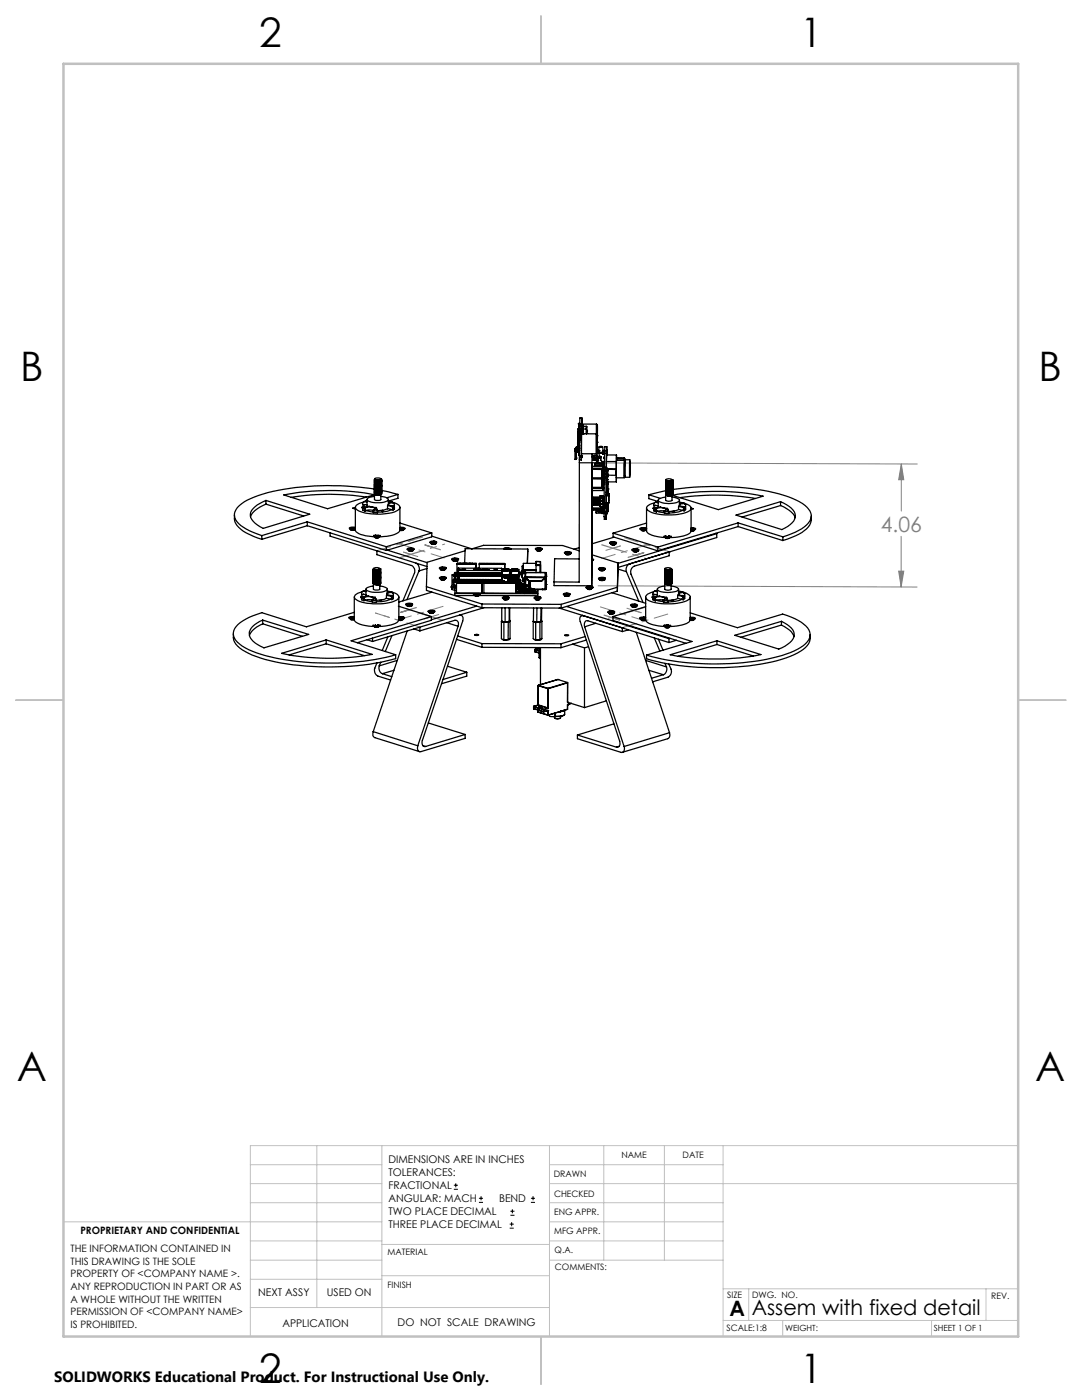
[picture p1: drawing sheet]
<svg xmlns="http://www.w3.org/2000/svg" width="216mm" height="279mm" viewBox="0 0 216 279" stroke-linecap="round" stroke-linejoin="round" font-family="sans-serif">
<defs><g id="words">
<g font-size="8.1">
<text x="51.7" y="9.3">2</text>
<text x="159.7" y="9.3">1</text>
<text x="4" y="76">B</text>
<text x="207.2" y="76">B</text>
<text x="3.3" y="215.7">A</text>
<text x="206.5" y="215.7">A</text>
<text x="51.7" y="276">2</text>
<text x="159.7" y="276">1</text>
</g>
<text font-size="4.2" fill="#808080" x="175.7" y="106.1">4.06</text>
<g font-size="4.2">
<text x="145.6" y="262.7">A</text>
<text x="150" y="262.4">Assem with fixed detail</text>
</g>
<text font-size="3" x="10.8" y="275.7">SOLIDWORKS Educational Product. For Instructional Use Only.</text>
<g font-size="2.1">
<text x="77.5" y="232.2">DIMENSIONS ARE IN INCHES</text>
<text x="77.5" y="234.7">TOLERANCES:</text>
<text x="77.5" y="237.3">FRACTIONAL</text>
<text x="77.5" y="239.9">ANGULAR: MACH</text>
<text x="99.6" y="239.9">BEND</text>
<text x="77.5" y="242.5">TWO PLACE DECIMAL</text>
<text x="77.5" y="245.1">THREE PLACE DECIMAL</text>
<text x="51.5" y="258.7">NEXT ASSY</text>
<text x="65.2" y="258.6">USED ON</text>
<text x="56.3" y="264.8">APPLICATION</text>
<text x="79.3" y="264.6">DO NOT SCALE DRAWING</text>
</g>
<g font-size="2">
<text x="14.1" y="249.9">THE INFORMATION CONTAINED IN</text>
<text x="16" y="246.3">PROPRIETARY AND CONFIDENTIAL</text>
<text x="14.1" y="252.4">THIS DRAWING IS THE SOLE</text>
<text x="14.1" y="254.9">PROPERTY OF &lt;COMPANY NAME &gt;.</text>
<text x="14.1" y="257.4">ANY REPRODUCTION IN PART OR AS</text>
<text x="14.1" y="260">A WHOLE WITHOUT THE WRITTEN</text>
<text x="14.1" y="262.5">PERMISSION OF &lt;COMPANY NAME&gt;</text>
<text x="14.1" y="265">IS PROHIBITED.</text>
</g>
<g font-size="1.8">
<text x="124" y="231.1">NAME</text>
<text x="136.2" y="231.1">DATE</text>
<text x="110.5" y="234.8">DRAWN</text>
<text x="110.5" y="238.9">CHECKED</text>
<text x="110.6" y="242.5">ENG APPR.</text>
<text x="77.3" y="250.5">MATERIAL</text>
<text x="110.6" y="246.3">MFG APPR.</text>
<text x="110.7" y="250">Q.A.</text>
<text x="77.3" y="257">FINISH</text>
<text x="110.7" y="253.5">COMMENTS:</text>
<text x="145.1" y="259">SIZE</text>
<text x="150.1" y="259.1">DWG. NO.</text>
<text x="197.8" y="259.2">REV.</text>
<text x="145" y="265.7">SCALE:1:8</text>
</g>
<g font-size="1.7">
<text x="156.7" y="265.7">WEIGHT:</text>
<text x="186.3" y="265.7">SHEET 1 OF 1</text>
</g>
</g></defs>
<g fill="none" stroke="#000" stroke-width=".2">
<path d="M90.6 237.3h.8M90.6 236.5h.8M90.9 236.1v.9M95.6 240h.8M95.6 239.1h.8M96 238.7v.8M105.9 240h.9M105.9 239.1h.9M106.4 238.7v.8M101.7 245.1h.8M101.7 244.3h.8M101.8 242.5h.9"/>
<path d="M101.8 241.7h.9M102.1 243.9v.8M102.2 241.3v.8"/>
</g>
<path d="M119.4 92.4l63.6 .2M179.8 92.6v9.4M179.8 92.6l.5 3.1h-1zM119.3 116.9l63.7 .3M179.3 114h1l-.5 3.1zM179.8 107v10.1" fill="none" stroke="#808080" stroke-width=".2"/>
<g fill="none" stroke="#c0c0c0" stroke-width=".2">
<path d="M50 232.4h26.2M50 236.2h26.2M63.2 228.6v32.3M76.2 228.6v38.1M109.6 228.6v38.1M109.6 232.4h34.7M109.6 236.2h93.6M120.5 228.6v22.9M132.6 228.6v22.9M144.3 228.6v38.1M203.2 228.6h-153.2v38.1M12.7 243.8h63.5"/>
<path d="M50 251.5h26.2M50 240h26.2M50 247.7h26.2M50 255.3h26.2M76.2 254.6h33.4M76.2 248.4h33.4M109.6 251.5h34.7M109.6 243.8h34.7M109.6 240h34.7M109.6 247.7h34.7M144.3 257.2h58.9M149.4 257.2v6.3"/>
<path d="M196.7 257.2v6.3M50 260.9h59.6M144.3 263.5h58.9M156.2 263.5v3.2M185.9 263.5v3.2"/>
</g>
<path d="M108 3.2v9.5M3.1 139.7h9.6M203.2 139.7h9.5M108 266.7v9.6" fill="none" stroke="#c0c0c0" stroke-width=".25"/>
<path d="M12.7 12.7h190.5v254h-190.5z" fill="none" stroke="#c0c0c0" stroke-width=".5"/>
<path d="M84.2 110l-4.5 1.3M86.5 109.3l-1.7-.5 3.1 .9M120.1 108.7l4.5 1.4M126.8 110.8l1.6-.5-3.1 .9M83.1 121.2l-3.1 1 1.6-.5M83.9 122.4l4.4 1.4M120.5 122.8l3.1 .9-1.6-.5M128.8 121.2l-4.6 1.3" fill="none" stroke="#808080" stroke-width=".25"/>
<path d="M75.2 109.9l9.1-2.7M129.1 108.7l-9.1 2.8M79.4 123.7l9-2.7M133.2 122.6l-9 2.7" fill="none" stroke="#808080" stroke-width=".2" stroke-dasharray="15.2 1.3 1.3 1.3" stroke-dashoffset="12.4"/>
<path d="M84.2 110l4.5-1.4M84.3 107.2l-4.6 1.4M124.6 110.1l4.4 1.4M133.6 110.1l-4.5-1.4M74.9 122.3l4.5 1.4M83.9 122.4l-4.5-1.4M124.2 125.3l4.5-1.4M124.3 122.5l-4.6 1.4" fill="none" stroke="#808080" stroke-width=".2" stroke-dasharray="15.2 1.3 1.3 1.3" stroke-dashoffset="14.8"/>
<path d="M79.7 108.6l9 2.7M124.6 107.3l9 2.8M83.8 125.1l-8.9-2.8M128.7 123.9l-8.9-2.8" fill="none" stroke="#808080" stroke-width=".2" stroke-dasharray="15.2 1.3 1.3 1.3" stroke-dashoffset="12.5"/>
<path d="M80.5 110.2l2.9 .9M81.9 110.6l-1.4-.4M122.3 109.4l1.5-.4M123.8 109l-2.9 .8M84.7 123.5l2.9-.9M86.1 123.1l-1.4 .4M126.5 121.8l1.4 .5M127.9 122.3l-2.8-.9" fill="none" stroke="#808080" stroke-width=".2" stroke-dasharray="15.2 1.3 1.3 1.3"/>
<path d="M179.3 114h1l-.5 3.1zM179.8 92.6l.5 3.1h-1z" fill="#808080"/>
<g fill="none" stroke="#000" stroke-width=".25">
<path d="M53.1 99.9v.7M56.6 98.8a47.6 47.6 0 0 1 18.1-.1l-9.3 2.8zM73.1 99.2a47.4 47.4 0 0 0-15 .1M73.2 99.7v1.4M74.7 98.6h.1M74.7 98.5h.1M74.7 98.4h.1M74.7 98.3h.1M74.7 98.2h.1M74.7 98.1h.1M74.7 98h.1M74.7 97.9h.1"/>
<path d="M74.7 97.8h.1M74.7 97.7h.1M74.7 97.6h.1M74.7 97.5h.1M74.7 97.4h.1M74.7 97.3h.1M74.7 97.2h.1M74.7 97.1h.1M74.7 97h.1M74.7 96.9h.1M74.7 96.8h.1M74.7 96.7h.1"/>
<path d="M74.7 96.6h.1M74.7 96.5h.1M74.7 96.4h.1M74.7 96.3h.1M74.7 96.2h.1M74.7 96.1h.1M74.7 96h.1M74.7 95.8h.1M74.7 95.7h.1M74.7 95.8a1.13 1.13 0 0 0 1.3 0 1.13 1.13 0 0 1-1.3 0zM74.7 96.3a1.13 1.13 0 0 0 1.3 0 .91 .91 0 0 1-1.3 0zM74.7 96.7a1.09 1.09 0 0 0 1.3 0"/>
<path d="M74.7 96.8a1.09 1.09 0 0 0 1.3 0M74.7 97.2a1.09 1.09 0 0 0 1.3 0M74.7 97.3a1.23 1.23 0 0 0 1.3 0M74.7 97.4a1.06 1.06 0 0 0 1.3 0M74.7 97.6a1.13 1.13 0 0 0 1.3 0 .91 .91 0 0 1-1.3 0zM74.7 97.8a1.09 1.09 0 0 0 1.3 0M74.7 98.1a1.09 1.09 0 0 0 1.3 0M74.7 98.4a1.23 1.23 0 0 0 1.3 0M74.7 98.6a1.13 1.13 0 0 0 1.3-.1 .91 .91 0 0 1-1.3 .1zM74.7 96.7a1.13 1.13 0 0 0 1.3-.1v.1M74.7 96.8a1.23 1.23 0 0 0 1.3 0M74.7 97a1.23 1.23 0 0 0 1.3 0"/>
<path d="M74.7 97.2a1.06 1.06 0 0 0 1.3 0M74.7 97.3a1.13 1.13 0 0 0 1.3-.1v.1M74.7 98.1a1.06 1.06 0 0 0 1.3 0M74.7 99.1l-1.2 .2-.3 .3a2.03 2.03 0 0 0 2.2 .7l1.2-.1 .9-.4a1.3 1.3 0 0 0-1.5-.7M74.7 95.9h.1M74.7 96.2v.1M74.8 95.7h-.1a1.13 1.13 0 0 0 1.3 0M74.8 95.9h-.1a1.23 1.23 0 0 0 1.3 0M74.8 96.4l-.1 .1a1.13 1.13 0 0 0 1.3-.1M74.8 97.6a52.7 52.7 0 0 0-23.2 1.3 8 8 0 0 0-4.5 2.8 2.29 2.29 0 0 0 .9 3.2l1.8 1 2.4 1M74.8 95.5a.87 .87 0 0 1 1.2 .1 .87 .87 0 0 1-1.2-.1zM74.8 96.4h1"/>
<path d="M74.8 96.8h.1M74.8 97.4h.1M74.8 97.7l.1 .1M74.8 98.5h.1M74.8 98.7h1M74.8 95.7l1.2 .1M74.8 95.8h1M74.8 95.9l1.2 .1M74.8 96.1h1M74.8 96.3h1M74.8 96.5h1M74.8 96.7h1"/>
<path d="M74.8 97h1M74.8 97.1h1M74.8 97.6h1l-1 .1M74.8 98h1h-1M74.8 98.2h1M74.8 98.2l1 .1M74.8 98.3l1 .1h-1M74.8 98.6h1M74.8 96.2h.1M74.8 97.1l.1 .1M74.8 97.2h.1M74.8 97.8h.1"/>
<path d="M74.8 98.1h.1M74.8 98.4l.1 .1M74.9 96.2h.9M74.9 96.2l.9 .1M74.9 96.8h.9M74.9 96.8l.9 .1M74.9 97.2h.9M74.9 97.4h.9h-.9M74.9 97.8h.9M74.9 98.1h.9M74.9 98.1l.9 .1M74.9 98.5h.9"/>
<path d="M75.8 96.6h-.9a.68 .68 0 0 0 .9 0M75.8 97.5h-.9a.68 .68 0 0 0 .9 .1M75.8 96h-1l.3 .1 .7-.1M75.8 96.9h-1l.3 .1h.7M75.8 97.3h-1l.3 .1 .7-.1M75.8 97.9h-1l.3 .1 .7-.1M75.8 98.8h-.3M75.8 95.7h.2M75.8 95.8h.2M75.8 95.8l.2 .1M76 95.6h.1M76 95.7h.1"/>
<path d="M76 95.8h.1M76 95.9h.1M76 96h.1M76 96.1h.1M76 96.2h.1M76 96.3h.1M76 96.4h.1M76 96.5h.1M76 96.6h.1M76 96.7h.1M76 96.8h.1M76 96.9h.1"/>
<path d="M76 97h.1M76 97.1h.1M76 97.2h.1M76 97.3h.1M76 97.4h.1M76 97.5h.1M76 97.6h.1M76 97.7h.1M76 97.8h.1M76 97.9h.1M76 98h.1M76 98.1h.1"/>
<path d="M76 98.2h.1M76 98.3h.1M76 98.4h.1M76 98.5h.1M76 98.6h.1M76 95.6a1.13 1.13 0 0 1-1.3 .1 .9 .9 0 0 0 1.3 .1v-.1M76 95.7a1.13 1.13 0 0 1-1.3 .1h.1M76 95.9a1.13 1.13 0 0 1-1.3 0h.1M76 95.9a1.13 1.13 0 0 1-1.3 .1 .88 .88 0 0 0 1.3 0M76 96a1.13 1.13 0 0 1-1.3 0h.1M76 96.1a1.13 1.13 0 0 1-1.3 0h.1M76 96.2a1.13 1.13 0 0 1-1.3 0 .99 .99 0 0 0 1.3 0"/>
<path d="M76 96.2a1.13 1.13 0 0 1-1.3 .1h.1M76 96.3a1.13 1.13 0 0 1-1.3 .1h.1M76 96.4a1.13 1.13 0 0 1-1.3 0h.1M76 96.4a.91 .91 0 0 1-1.3 .1M76 96.5a1.13 1.13 0 0 1-1.3 .1M76 96.6a1.13 1.13 0 0 1-1.3 0M76 96.7a1.13 1.13 0 0 1-1.3 0M76 96.8a1.13 1.13 0 0 1-1.3 0M76 96.9a1.13 1.13 0 0 1-1.3 0M76 96.9a1.13 1.13 0 0 1-1.3 .1M76 97a1.13 1.13 0 0 1-1.3 0M76 97a1.13 1.13 0 0 1-1.3 .1"/>
<path d="M76 97.1a1.13 1.13 0 0 1-1.3 .1M76 97.3a1.13 1.13 0 0 1-1.3 0M76 97.4a1.13 1.13 0 0 1-1.3 0M76 97.5a1.13 1.13 0 0 1-1.3 0M76 97.5a1.13 1.13 0 0 1-1.3 .1M76 97.6a1.13 1.13 0 0 1-1.3 .1M76 97.7a1.13 1.13 0 0 1-1.3 .1M76 97.8a1.13 1.13 0 0 1-1.3 .1M76 97.9a1.13 1.13 0 0 1-1.3 0M76 98a1.13 1.13 0 0 1-1.3 0M76 98.1a1.13 1.13 0 0 1-1.3 0M76 98.2a1.13 1.13 0 0 1-1.3 0"/>
<path d="M76 98.2a1.13 1.13 0 0 1-1.3 .1M76 98.3a1.13 1.13 0 0 1-1.3 .1M76 98.4a1.13 1.13 0 0 1-1.3 .1M76 98.5a1.13 1.13 0 0 1-1.3 0M76 98.6l-.5 .2M76 97.4a1.06 1.06 0 0 1-1.3 0M76 97.8a1.13 1.13 0 0 1-1.3 0M76 98a1.23 1.23 0 0 1-1.3 0M76 98.3a1.06 1.06 0 0 1-1.3 0v.1M76 98.6a1.13 1.13 0 0 1-1.3 0v1.1a1.23 1.23 0 0 0 1.3 0v-1l-.5 .1M76 95.6v.1M76 95.6a1.14 1.14 0 0 1-1.2 0"/>
<path d="M76 97.8l3.4 .9M77.5 99.7v.9M79.4 98.7l-2.2 .6M79.4 98.7v.7l-1.9 .6M114.7 89.6v2.1h.2v-1.6v1.2M114.8 89.9l-.1 .1M114.8 89.8l-.1 .1M114.8 89.6l-.1 .1M114.8 89.7l-.1 .2 .1-.2M114.8 89.6h.1M114.8 89.7h.1M114.8 89.8v.1"/>
<path d="M114.8 89.8l.5 .1M114.8 89.6h.5M114.8 89.7h.2M114.8 89.7h.5M114.9 89.5l-.2 .1M114.9 91.3h.1M114.9 91.4h.1M114.9 91.5h.1M114.9 90.1h.1M114.9 89.5h.1M115 90l-.1 .1M115 89.4h.1"/>
<path d="M115 89.3h.1M115 89.6h.1M115 90.2h.3M115 89.3h.3M115.3 89.4l-.4 .1M115.3 89.2h-.3v1.1h.6M115.3 88.2l.3 .1M115.3 90.2h.1M115.3 88.2v2M115.3 88h.3M115.3 87.7v.3M115.3 88v.2"/>
<path d="M115.3 86.2v.8h.3M115.4 87v.7M115.4 87.7h.2M115.4 87.7h-.1M115.4 87l-.1 .7M115.4 86.6h.1M115.4 87h.1M115.4 85.5v.7M115.4 86.2h.2M115.4 86.2h-.1M115.4 85.5l-.1 .7M115.4 84.5h.1"/>
<path d="M115.4 87.6h.1M115.4 86.5v.1M115.4 86.5h.1M115.4 85.1h.1M115.4 84.6h.1M115.4 88.3h.2M115.4 88.3h.1M115.4 88.4h.2M115.4 88.7h.2M115.4 88.9h.1M115.4 89h.2M115.4 89.2l.2 .1"/>
<path d="M115.4 89.2h.1M115.4 89.3h.2M115.4 89.5h.1M115.4 89.6h.2M115.4 89.8l.1 .1M115.4 89.8h.1M115.4 89.9h.2M115.4 90.1h.1M115.4 86.5h.2M115.4 84.5v.1M115.4 86.5v.5M115.4 87.6v2.7l-.1-.1"/>
<path d="M115.4 86.6h.2M115.4 89.8h.2M115.4 89.2h.2M115.5 87.2h.1M115.5 86.6h.1M115.5 86.7h.1M115.5 86.8h.1M115.5 86.9h.1M115.5 87h.1M115.5 85.1h.1M115.5 87.6h.1M115.5 87.5h.1"/>
<path d="M115.5 87.3h.1M115.5 88.3h.1M115.5 88.6h.1M115.5 88.9h.1M115.5 89.2h.1M115.5 89.5h.1M115.5 89.8h.1M115.5 90.1h.1M115.5 84.5h.1M115.5 84.5h.2M115.5 84.6h.2M115.5 84.5v.6"/>
<path d="M115.5 86.8h.5M115.5 86.5l-.1 .1M115.5 85.9h.1M115.5 85.5h.1M115.5 86.5h.1M115.5 84.7h.2M115.5 84.7h.1M115.5 84.7l.2 .1M115.5 84.8h.1M115.5 84.9h.2M115.5 85h.1M115.5 86h.1"/>
<path d="M115.5 85.8h.1M115.5 85.7h.1M115.5 87.5l-.1 .1M115.5 87.4h.1M115.5 87.7h.1M115.5 87.4v.1M115.5 87.3v.1M115.5 87.2v.1M115.5 87v.1M115.5 85.5v4.8l.1-.1h-.2M115.5 90.4h.1M115.5 86.8l.1 .1"/>
<path d="M115.5 86.5l.1 .1M115.5 84.8l.2 .1M115.5 86.1h.1M115.5 87.8h.1M115.5 87.9h.1M115.5 85.5h-.1M115.5 90.7h.1M115.5 86.3h.1M115.5 86.2h.1M115.5 85.6h.1M115.5 85.6v.1M115.5 87.1v.1"/>
<path d="M115.5 87.1h.1M115.5 90.6l.1 .2M115.5 87.7v.1M115.5 90.5v.2M115.5 86.4h.1M115.6 85.7h.1M115.6 87h.1M115.6 85.9h.1M115.6 85.9l-.1 .1M115.6 85.8l-.1 .1M115.6 85.8h.1M115.6 85.9l-.1 .6"/>
<path d="M115.6 85.8h-.1M115.6 85.7l-.1 .1M115.6 85.4l-.1 .1M115.6 85.4h.1M115.6 85.1v.4M115.6 85.7v.1M115.6 85.8v.1M115.6 86.1v.1M115.6 86.6h.1M115.6 86.7h.1M115.6 86.8h.1M115.6 86.9h.1"/>
<path d="M115.6 86.5h.1M115.6 87.1h-.1M115.6 90.3h-.1l.1 .2M115.6 92.4h4.7v1.1M115.6 86.5v.2M115.6 86.8v29.4l-5-.1M115.6 87h-.1M115.6 91.8h.4M115.6 84.7h.1M115.6 84.8h.1M115.6 84.9h.1M115.6 84.6h.1"/>
<path d="M115.6 85h.1M115.6 85.1h.1M115.6 85.5l-.1 .1M115.6 84.6v.5M115.6 85.5l-.1 .2M115.6 85.2v.1M115.7 84.5v.1M115.7 84.5h.1M115.7 84.6h.1M115.7 84.8h.1M115.7 84.5l-.1 .1M115.7 84.6v.1"/>
<path d="M116 91v.5zM116 91h.1M116 91.3h.1M116 90.9h.1M116 90.6h3M116 90.9v.4M116 90.6v1.2M116 86.8v5M116.1 85.7v.2M116.1 85.2h.1M116.1 85.5h.1M116.1 85.9h.1"/>
<path d="M116.1 86.3h.1M116.1 83.7v.5zM116.1 84.6v.6M116.1 85.7h.1M116.1 84.6h2.9M116.1 83.4v1.2M116.1 83.4h-.4l-.1 3.4M116.1 83.4l-.1 3.4M116.1 84.8v1.8M116.1 84.8h.1M116.1 86.2v.2M116.1 84.8v.9"/>
<path d="M116.2 84.8h.1M116.2 85.7h.1M116.2 85.7h-.1M116.2 84.8v1.8M116.2 84.8v1.8l.1-1.1M116.2 85l.1 .1M116.2 85.1h.1M116.3 85.5v1.1M116.3 85.5h.1M116.3 85.1h.1M116.3 85.1v.4M116.4 85.1h.1"/>
<path d="M116.4 85.6v1M116.4 85.6l-.1 1M116.4 86.6h.1M116.4 85.6h.6M116.4 85.1l-.1 .4M116.4 85.1v.5M116.4 85.1h.6M117 85.1l.1 .1M117 85.6l.1 .1M117 85.6v1M117 85.1v.5M117.1 86.5l-.1 .1"/>
<path d="M117.1 85.7v.8M117.1 86.5h.1M117.1 85.2v.8M117.1 85.2h.1M117.1 86h.1M117.1 85.2v.5M117.1 86v.5M118.1 99.8h.1M118.1 99.9h.1M118.1 99.2h.1M118.1 99.3h.1M118.1 99.4h.1"/>
<path d="M118.1 93.5v.2M118.1 95.4v.2M118.1 97.3v.2M118.1 99.5h.1M118.1 99.6h.1M118.1 95.4h2M118.1 97.3h2.2M118.1 92.4v1.1M118.1 93.7v1.7M118.1 95.6v1.7M118.1 99.2v.4M118.1 99.8v.4"/>
<path d="M118.1 99.9h1.6M118.1 99.8h2.4M118.1 99.2h1.6M118.1 93.1h2.2M118.1 93.5h2.2M118.1 95.6h2M118.1 99.6h1.6M118.1 99.4l1.6 .1h-1.6M118.1 92.4v24.5M118.1 90.6v1.8M118.2 91.1h1.7v.7l.2 .3h.5M118.2 91.1h.4"/>
<path d="M118.2 99.6v.2M118.2 91.3h1.7M118.2 90.6v.5M118.2 97.9v1.3M118.3 91.4l.9 .1-.6-.1M118.3 91.6l.1 .1M118.3 91.5l.1 .1M118.3 91.8h.1M118.3 91.4h.1M118.3 91.6h.2M118.3 91.4v.2M118.3 91.8l.7 .1"/>
<path d="M118.3 91.8h.7M118.4 91.7h.7M118.4 91.5v.1M118.4 91.6l.7 .1M118.5 91.4v.2zM118.5 91.6h.1M118.6 91.4v.2M118.6 91.6h.6M118.9 91.7h.3M119 86.6l.1 .1v1.3M119 86.6h-3v4M119 86.6v4"/>
<path d="M119 84.6l.2 .2v1.3M119 91.8h.1M119 91.9h.1M119 91.9v.5l.1-.5M119 84.6v2M119 91.8h.3M119.1 90.5l-.1 .1M119.1 91.9l.1 .5M119.1 90.2h.1M119.1 87h.1M119.1 90.4l.5 .1M119.1 90.3v.1"/>
<path d="M119.1 91.8h.1M119.1 87v3.2zM119.1 86.7v3.7zM119.1 86.9v3.3zM119.1 90.3l1.5 .1M119.1 90.4v.7M119.1 91.7h.1M119.1 90.9h-.5v.2M119.2 88.3h.1M119.2 89.9h.1M119.2 91.6l-.1 .1M119.2 85.1v3.2z"/>
<path d="M119.2 85v3.3zM119.2 85h.1M119.2 89.9l-.1 .4M119.2 91.4h-.8v.3M119.2 84.8v3.6zM119.2 91.8l.1 .1M119.2 91.8v.6M119.3 90.3h.2M119.3 91.4v.1M119.3 91.4h.1M119.3 90h.1M119.3 91.8h-1"/>
<path d="M119.3 91.9h.1M119.3 92.4h.1M119.3 90.3h.1M119.3 91.5v.9M119.3 91.4h.6M119.3 91.5h.6M119.4 90h.1M119.5 89.9h.1M119.5 89.9l-.2 .1M119.5 90h-.1M119.5 89.2v.9l.2 .2 .6-.2v-.9M119.5 89.2l.1-.1a.42 .42 0 0 1 .6 .2z"/>
<path d="M119.5 90.3h.1M119.6 91.1v.1M119.6 90.5v.6M119.7 91.1h.2M119.7 91.1v.1M119.7 91.1h.1M119.7 99.4v.5h.1M119.7 99.4h.7M119.8 99.3l-.1 .1M119.8 99.9l-.1 .1M119.8 99.9h.5M119.8 99h-.1v2.1"/>
<path d="M119.8 99.2l-1.7 .1M119.8 99.2h.7M119.8 99.3h.5M119.8 99h.1M119.8 99.2v.1M119.8 99l-.1 .1h.6M119.8 99l.5 .1M119.8 99h.5M120.1 95.4v.2M120.1 95.6v1.4M120.1 97h.2M120.3 90.3h.2"/>
<path d="M120.3 90.4l-.7 .1M120.3 90.6h.1M120.3 90.6v.1M120.3 90.3h.1M120.3 90.4v.2M120.3 99.9l.2 .1M120.3 90.4h.3M120.3 99.3h.2M120.3 99.3l.2 .1M120.3 99l.1 .2M120.3 99v.3M120.3 89.9l.2 .1h-.1"/>
<path d="M120.3 89.9h.1M120.3 92.6h-1.6v.3h1.6v.2l.1-.1M120.3 96.7v.2l.1-.1M120.3 90h.1M120.3 97.2v.2M120.3 93.5v.2h-2.2M120.3 97.3v.2h-2.2M120.3 95.4h.1M120.3 95.5h.1M120.3 94.9h.1M120.3 94.9v.1M120.3 95h.1"/>
<path d="M120.3 95.1h.1M120.3 93.3v.3M120.3 92.9h.1M120.3 97.4h.1M120.3 95h.3M120.3 94.9h.3M120.3 95.8h.3M120.3 96.1h.3M120.3 96.2h.3M120.3 96.3h.3M120.3 96.4h.3M120.3 96.6h.3"/>
<path d="M120.3 97.4v.5h-2.2v-.4M120.3 95.7h.3M120.3 95.9h.3M120.3 94.4h.3M120.3 94.3h.3M120.3 99.9l.1 .6M120.3 93.6v3.7M120.3 99.9h.1M120.3 99.9h.2M120.3 90.6h.2M120.3 93.9h.3M120.3 94.5h.3"/>
<path d="M120.3 95.2h.3M120.3 95.1h.3M120.3 95.3h.3M120.3 95.6h.3M120.3 93.8h.3M120.3 93.7h.3M120.3 94.6h.3M120.3 94.7h.3M120.3 96.8l-.2 .2M120.3 95.6h.1M120.3 94.1h.3M120.4 94.8h.1"/>
<path d="M120.4 94.8v.1M120.4 94.9h.1M120.4 95h.1M120.4 94.9v.1M120.4 95.1h.1M120.4 95.3h.1M120.4 95.3v.1M120.4 95.4h.1M120.4 95.6h.1M120.4 95.5h.1M120.4 95.5v.1M120.4 95.5h.2"/>
<path d="M120.4 94.7v.2M120.4 94.9v.2M120.4 95.3v.3M120.4 99.8l-.1 .1M120.4 93.5l-.1 .1M120.4 97.3l-.1 .1M120.4 99.7h.1M120.4 92.5h.1M120.4 93.1h.1M120.4 92.4h.1M120.4 93.4v.1zM120.4 97.2v.1z"/>
<path d="M120.4 96.8h.1M120.4 92.6h.1M120.4 92.9l.2 .1M120.4 92.1v.8M120.4 99.4v.4M120.4 92.4h.2M120.4 92.5h.2M120.4 92.1h.2M120.4 92.6h.2M120.4 92.9h.1M120.4 99.6h.1M120.4 92.7h.1"/>
<path d="M120.4 93h.1M120.5 92.9h.1M120.5 92.7l.1 .1M120.5 89.9h.1v.5M120.5 90.6v.1M120.5 92.7v.2M120.5 90.3h.1M120.5 90h.1M120.5 90h-.1M120.6 90.6h.1M120.6 90.6l-.1 .1M120.6 93.3h.4"/>
<path d="M120.6 93.3l-.1 9.8h.5M120.6 94h-.5v1.4M120.6 91.1a.19 .19 0 0 0-.2 .2 .19 .19 0 0 0 .2 .2l-.2-.2M121 93.4v.8zM121 98.3h.1v.4h-.1zM121 95.8h.1M121 96.2h.2M121 96.3h.1M121 96.4h.1M121 95.7h.1M121 94.5h.1M121 94.6h.1"/>
<path d="M121 95.1h.1M121 99h.5M121 95.2h.1M121 95.6h.2M121 94h.2M121 95.4h.1M121 96.1h.1M121 96.7h.2l.1-.5v2.3M121 98.1h.2M121 98.2h.2M121 98.3h.2M121 94.4h.1"/>
<path d="M121 94.3h.1M121 93.6h.2M121 93.6l2 .1M121 93.3h.1M121 95.5h.1M121 94.7h.1M121 95h.1M121 94.9h.1M121 95h.2M121 94.8l2 .1M121 93.9v4.4M121 95.7l.1 .1"/>
<path d="M121 94.5l.2 .2M121 95.5l.2 .2M121 94.4h.2M121 94.3l.2 .1M121 90.8h2M121 95.1l.1 .1M121 96.3l.1 .1M121 94.6h.2M121 96.1l.2 .1M121 94.9l.2 .1M121.1 89.7v.8zM121.1 96.2h1.9"/>
<path d="M121.1 93.9l.1 .2M121.1 89.1l-.1 14.5M121.1 89.1h-.4l-.1 4.2M121.1 89.1v1.7M121.1 95.3l-.1 .2M121.1 98.3v.6h-.1M121.1 98.5h.4M121.1 95.8h.1M121.1 95.2h.1M121.1 96.4h.1M121.1 96.4l-.1 .2M121.1 95.8l-.1 .1"/>
<path d="M121.1 95.2l-.1 .1M121.2 94.4h.1M121.2 95.7h.1M121.2 94.7h.1M121.2 96.3h.1M121.2 94.1h.1M121.2 95h.1M121.2 95.1h.1M121.2 94.4l-.2 .1M121.2 95v.1M121.2 96.2v.1M121.2 95.7h-.2"/>
<path d="M121.2 94.7h-.2M121.2 96.3h-.2M121.2 94.1h-.2M121.2 95.1h-.2M121.2 93.6v.3h-.2M121.2 93.6h1.8M121.3 97.5h.1M121.3 97.7h.1M121.5 99v1.4M121.5 98.5v.5M121.5 98.5v1.9M123 93.7v1.1"/>
<path d="M123 94v.5zM123 92.1h-2v1.5M123 92.1v1.6M123 94.7v1.5M123 91.9v3.5h1.6M123 91.6h1.6M123 90.8v1.3M123 90.8v1.1M123 95.4v.8M123 91.3l1.6 .1v.5M123 91.9h1.6M124.6 91.6h.1"/>
<path d="M124.6 91.9v3.5v-.4M124.6 91.6v.4M124.6 92v3h.1M124.6 92h.2M125.6 93.3v.4M125.7 91.8l-.1 3.5zM125.7 92.1l-.1 2.8zM125.7 91.8h-.9l-.1 1.5 .1 2h.8M129.5 98.7l2.2 .7M129.5 98.7v.8l1.8 .6M131.3 99.8v1.4M132.8 98.7h.1"/>
<path d="M132.8 98.6h.1M132.8 98.5h.1M132.8 98.4h.1M132.8 98.3h.1M132.8 98.2h.1M132.8 98.1h.1M132.8 98h.1M132.8 97.9h.1M132.8 97.8h.1M132.8 97.7h.1M132.8 97.6h.1M132.8 97.5h.1"/>
<path d="M132.8 97.4h.1M132.8 97.3h.1M132.8 97.2h.1M132.8 97.1h.1M132.8 97h.1M132.8 96.9h.1M132.8 96.8h.1M132.8 96.7h.1M132.8 96.6h.1M132.8 96.5h.1M132.8 96.4h.1M132.8 96.3h.1"/>
<path d="M132.8 96.2h.1M132.8 96.1h.1M132.8 96h.1M132.8 95.9h.1M132.8 95.8h.1M132.8 95.7a1.09 1.09 0 0 0 1.3 0M132.8 96.1a1.09 1.09 0 0 0 1.3 0M132.8 96.3a1.23 1.23 0 0 0 1.3 0M132.8 96.5a1.13 1.13 0 0 0 1.3 0 .91 .91 0 0 1-1.3 0zM132.8 96.7a1.09 1.09 0 0 0 1.3 0M132.8 97a1.09 1.09 0 0 0 1.3 0M132.8 97.3a1.23 1.23 0 0 0 1.3 0"/>
<path d="M132.8 97.6a1.06 1.06 0 0 0 1.3 0M132.8 98.2a1.06 1.06 0 0 0 1.3 0 1.06 1.06 0 0 1-1.3 0zM132.8 98.6a1.06 1.06 0 0 0 1.3 0M132.8 96.1a1.06 1.06 0 0 0 1.3 0M132.8 97a1.23 1.23 0 0 0 1.3 0M132.8 97.4a1.09 1.09 0 0 0 1.3 0M132.8 97.6a1.13 1.13 0 0 0 1.3 0M132.8 98a1.23 1.23 0 0 0 1.3 0M132.8 98.6a1.13 1.13 0 0 0 1.3 0M132.8 98.8a1.13 1.13 0 0 0 1.3-.1v1.1a1.06 1.06 0 0 1-1.3 0zM132.8 95.7a1.06 1.06 0 0 1 1.3 0 1.23 1.23 0 0 1-1.3 0zM132.8 99.2l-.9 .2a.53 .53 0 0 0-.6 .5 4.4 4.4 0 0 0 4.2 .1v-.4l-1.4-.4"/>
<path d="M132.8 97.9l-3.3 .8M132.9 96.4l.1 .1M132.9 96.6l.1 .1M132.9 96.8h.1M132.9 97.4h.1M132.9 97.6h1M132.9 97.8h.1M132.9 98.7h.1M132.9 95.8l1 .1M132.9 97.3l1 .1M132.9 97.9l1 .1M132.9 98.3h1"/>
<path d="M132.9 96h.1M132.9 96.1h.1M132.9 96.3h.1M132.9 96.6h.1M132.9 96.7h.1M132.9 96.9h.1M132.9 97h.1M132.9 97.3h.1M132.9 97.5h.1M132.9 97.6h.1M132.9 97.9h.1M132.9 98h.1"/>
<path d="M132.9 98.4h.1M132.9 98.6h.1M132.9 95.9h.1M132.9 96l.1 .1M132.9 96.2h.1M132.9 96.4h.1M132.9 96.5h.1M132.9 97.1h.1M132.9 97.2h.1M132.9 97.7h.1M132.9 98.1h.1M132.9 98.2h.1"/>
<path d="M132.9 98.5h.1M132.9 98.8h.1M133 98.6h.9M133 95.9l.9 .1h-.9M133 96.1h.9M133 96.2h.9M133 96.3h.9h-.9M133 96.4h.9M133 96.4l.9 .1M133 96.5h.9M133 96.6h.9M133 96.7h.9"/>
<path d="M133 96.8h.9M133 96.9h.9h-.9M133 97h.9M133 97l.9 .1M133 97.1h.9M133 97.2h.9M133 97.2l.9 .1h-.9M133 97.4h.9M133 97.5h.9M133 97.6l.9 .1M133 97.7h.9M133 97.8h.9"/>
<path d="M133 97.8l.9 .1h-.9M133 98h.9M133 98.1h.9M133 98.2h.9M133 98.4h.9M133 98.5h.9M133 98.7h.9M133 98.8h.9M133.9 98.9l-.3 .1M133.9 95.8l.2 .1M133.9 95.9h.2M133.9 96h.2"/>
<path d="M133.9 96l.2 .1M133.9 96.1h.2M134.1 95.8h.1M134.1 95.9h.1M134.1 96h.1M134.1 96.1h.1M134.1 96.2h.1M134.1 96.3h.1M134.1 96.4h.1M134.1 96.6h.1M134.1 96.7h.1M134.1 96.8h.1"/>
<path d="M134.1 96.9h.1M134.1 97h.1M134.1 97.1h.1M134.1 97.2h.1M134.1 97.3h.1M134.1 97.4h.1M134.1 97.5h.1M134.1 97.6h.1M134.1 97.7h.1M134.1 97.8h.1M134.1 97.9h.1M134.1 98h.1"/>
<path d="M134.1 98.1h.1M134.1 98.2h.1M134.1 98.3h.1M134.1 98.4h.1M134.1 98.5h.1M134.1 98.6h.1M134.1 98.7h.1M134.1 95.8a1.13 1.13 0 0 1-1.3 0M134.1 95.8a1.13 1.13 0 0 1-1.3 .1M134.1 95.9a1.13 1.13 0 0 1-1.3 .1M134.1 96a1.13 1.13 0 0 1-1.3 0M134.1 96a1.13 1.13 0 0 1-1.3 .1"/>
<path d="M134.1 96.1a1.13 1.13 0 0 1-1.3 .1M134.1 96.2a1.13 1.13 0 0 1-1.3 0M134.1 96.3a1.13 1.13 0 0 1-1.3 0M134.1 96.4a1.13 1.13 0 0 1-1.3 0M134.1 96.4a1.13 1.13 0 0 1-1.3 .1M134.1 96.6a1.13 1.13 0 0 1-1.3 0M134.1 96.6a1.13 1.13 0 0 1-1.3 .1M134.1 96.7a1.13 1.13 0 0 1-1.3 .1M134.1 96.8a1.13 1.13 0 0 1-1.3 0M134.1 96.9a1.13 1.13 0 0 1-1.3 0M134.1 97a1.13 1.13 0 0 1-1.3 0M134.1 97.1a1.13 1.13 0 0 1-1.3 0"/>
<path d="M134.1 97.2a1.13 1.13 0 0 1-1.3 0M134.1 97.2a1.13 1.13 0 0 1-1.3 .1M134.1 97.3a1.13 1.13 0 0 1-1.3 .1M134.1 97.4a1.13 1.13 0 0 1-1.3 0M134.1 97.4a.91 .91 0 0 1-1.3 .1M134.1 97.5a1.13 1.13 0 0 1-1.3 0M134.1 97.6a1.13 1.13 0 0 1-1.3 0M134.1 97.7a1.13 1.13 0 0 1-1.3 0M134.1 97.8a1.13 1.13 0 0 1-1.3 0M134.1 97.8a.99 .99 0 0 1-1.3 0M134.1 97.9a1.13 1.13 0 0 1-1.3 0M134.1 97.9a1.13 1.13 0 0 1-1.3 .1"/>
<path d="M134.1 98a1.13 1.13 0 0 1-1.3 0M134.1 98a1.13 1.13 0 0 1-1.3 .1M134.1 98.1a1.13 1.13 0 0 1-1.3 0M134.1 98.2a1.13 1.13 0 0 1-1.3 0M134.1 98.3a1.13 1.13 0 0 1-1.3 0M134.1 98.4a1.13 1.13 0 0 1-1.3 0M134.1 98.4a.95 .95 0 0 1-1.3 0M134.1 98.5a1.13 1.13 0 0 1-1.3 0M134.1 98.5a1.13 1.13 0 0 1-1.3 .1M134.1 98.6a1.13 1.13 0 0 1-1.3 .1M134.1 98.7a1.13 1.13 0 0 1-1.3 0M134.1 98.8l-.5 .2"/>
<path d="M134.1 95.9a1.23 1.23 0 0 1-1.3 0v.1M134.1 96.3a1.06 1.06 0 0 1-1.3 0M134.1 96.7a1.13 1.13 0 0 1-1.3 0M134.1 96.9a1.23 1.23 0 0 1-1.3 0M134.1 97.2a1.06 1.06 0 0 1-1.3 0v.1M134.1 97.4a1.13 1.13 0 0 1-1.3 .1M134.1 97.7a54.8 54.8 0 0 1 22.3 1.1 9.3 9.3 0 0 1 5.2 3.2 2.45 2.45 0 0 1-1.1 3.2l-1.8 1-2.5 .9M134.1 95.7v.1M134.2 98.8a47.8 47.8 0 0 1 18.1 .2l-9 2.7zM135.6 99.8v1M135.7 99.3a48.7 48.7 0 0 1 15 .2M46.8 102.8a3.1 3.1 0 0 0 1.7 3.2l2.1 1 1.6 .6"/>
<path d="M50.5 101.5l.8-.7 1.8-.9 8.7 2.7-9.3 2.8a3.5 3.5 0 0 1-2.5-2.8v-.4zM52.2 106.9v.7M53.1 100.6a4.7 4.7 0 0 0-3.1 2.6M53.1 100.6l7.5 2.4M61.3 104.1l-9.1 2.8M61.3 104.1l15.8 5M61.3 104.1v.8M61.3 104.9l15.8 5M61.3 104.9l-9.1 2.7M65.9 106.3v.7l19.3 6.1M69.7 105.5l.3 .3M70 105.8h.7"/>
<path d="M70.1 105.4l-.1 .1 .1 .1M70.1 105.3h-.1l.2 .1M70.1 105.3h-.1M70.1 105.3h.1M70.1 105.4v.2M70.1 105.3h.2M70.1 105.3l.1 .2 .1-.2M70.2 105.4h-.1M70.2 105.4v.1M70.3 105.3h.2M70.4 105.3v.2M70.5 105.5l-.4 .1"/>
<path d="M70.5 105.3v.2M70.6 105.4h.1M70.6 105.4v.1M70.6 105.3h.2l-.2 .1M70.6 105.3h.1M70.6 105.3h-.1M70.6 105.3v.2M70.7 105.4l.1 .1h-.3M70.7 105.4v.1M70.7 119.1v4.2M70.7 105.8l.2-.2a1.15 1.15 0 0 0 1.1 1.1l2.7 .4M70.9 105.3l-.6-.1-.6 .1 .2 .3h1"/>
<path d="M70.9 101.6l-.6-.2 .6-.2v4.2M72 119.2h.3M72.1 119.2h-.1M72.1 119.3v.4l.5 .2M72.1 119.3l.5 .2M72.2 118.1l-.8 .3a.74 .74 0 0 0-.7 .7 .74 .74 0 0 0 .7 .8 11.1 11.1 0 0 0 7.8-.2 .71 .71 0 0 0 .4-.8 .71 .71 0 0 0-.7-.5l-.8-.3M72.2 101.3h.3M72.3 101.3l-.1 .1M72.4 101.4v.4l.4 .2M72.4 101.4l.4 .2M72.4 118l-.3 .2v.4h.4M72.4 119.1l1-.2 .7 .2"/>
<path d="M72.4 119.1l.3 .1M72.4 118l.6 .1M72.4 119.1l-.3 .2M72.5 100.2l-.9 .3a.74 .74 0 0 0-.7 .7 .74 .74 0 0 0 .7 .8 10.9 10.9 0 0 0 7.8-.2 .69 .69 0 0 0 .4-.8 .69 .69 0 0 0-.7-.5l-.8-.3M72.5 118.6l-.4 .4v.4M72.5 118.6l.5 .1M72.6 100.1l-.2 .2v.4h.4M72.6 101.2l1.1-.2 .6 .2M72.6 101.2l.4 .1M72.6 100.1l.6 .1M72.6 101.2l-.2 .2M72.6 119.5v.4"/>
<path d="M72.7 119.2l-.1 .3M72.8 100.7l-.5 .4 .1 .4M72.8 100.7l.4 .1M72.8 119.8l-.2 .1M72.8 119.8l1.5 .3M72.8 119.8l.5-.1 1.1 .1M72.8 101.6v.4M73 101.3l-.2 .3M73 117.9h.1M73 101.9l-.2 .1M73 101.9l1.5 .3M73 101.9l.6-.1 1 .1"/>
<path d="M73 118l-.3-.1-.3 .1M73 117.6v1.4M73.2 100h-.3l-.3 .1M74.1 119.1l-1.4 .1M74.1 119.1l.4 .2v.2M74.1 119.1l.8 .1M74.2 119.7l.1 .2M74.3 119.9l-.2 .2M74.3 101.2l-1.3 .1M74.3 101.2l.5 .2-.1 .2M74.3 101.2l.8 .1v.2M74.3 119.8v.4h.4h.4v-.4"/>
<path d="M74.3 119.8h.8M74.3 119.8v.1M74.4 101.8l.1 .2M74.5 119.5h.5M74.5 102l-.1 .2M74.5 119.5l-.2 .3M74.5 116.4h.1M74.5 116.3h.1M74.5 116.2h.1M74.5 116.1h.1M74.5 116h.1M74.5 115.9h.1"/>
<path d="M74.5 115.8h.1M74.5 115.7h.1M74.5 115.6h.1M74.5 115.5h.1M74.5 115.4h.1M74.5 115.3h.1M74.5 115.2h.1M74.5 115.1h.1M74.5 115h.1M74.5 114.9h.1M74.5 114.8h.1M74.5 114.7h.1"/>
<path d="M74.5 114.6h.1M74.5 114.5h.1M74.5 114.4h.1M74.5 114.3h.1M74.5 114.2h.1M74.5 114.1h.1M74.5 114h.1M74.5 113.9h.1M74.5 113.8h.1M74.5 113.7h.1M74.5 113.6h.1M74.5 113.5a1.23 1.23 0 0 0 1.3 0"/>
<path d="M74.5 113.6a1.09 1.09 0 0 0 1.3 0 1.06 1.06 0 0 1-1.3 0zM74.5 113.7a1.23 1.23 0 0 0 1.3 0M74.5 114a1.09 1.09 0 0 0 1.3 0M74.5 114.2a1.23 1.23 0 0 0 1.3 0 1.06 1.06 0 0 1-1.3 0zM74.5 114.5a1.09 1.09 0 0 0 1.3 0M74.5 114.6a1.23 1.23 0 0 0 1.3 0M74.5 115a1.09 1.09 0 0 0 1.3 0M74.5 115.1a1.09 1.09 0 0 0 1.3 0M74.5 115.5a1.09 1.09 0 0 0 1.3 0M74.5 115.6a1.23 1.23 0 0 0 1.3 0M74.5 115.7a1.23 1.23 0 0 0 1.3 0M74.5 115.9a1.13 1.13 0 0 0 1.3 0 .95 .95 0 0 1-1.3 0z"/>
<path d="M74.5 116.1a1.09 1.09 0 0 0 1.3 0M74.5 113.7a1.13 1.13 0 0 0 1.3-.1v.1M74.5 114a1.13 1.13 0 0 0 1.3 0M74.5 114.5a1.06 1.06 0 0 0 1.3 0M74.5 114.6a1.13 1.13 0 0 0 1.3 0M74.5 115a1.13 1.13 0 0 0 1.3-.1v.1M74.5 115.1a1.23 1.23 0 0 0 1.3 0M74.5 115.5a1.06 1.06 0 0 0 1.3 0M74.5 115.6a1.13 1.13 0 0 0 1.3-.1v.1M74.5 116.5a1.06 1.06 0 0 0 1.3 0M74.5 116.5v1.1a1.23 1.23 0 0 0 1.3 0v-1l-.5 .1M74.5 116.9l-.9 .3a.53 .53 0 0 0-.6 .5 4.3 4.3 0 0 0 4.3 0l-.1-.3-.2-.1-1.2-.4"/>
<path d="M74.5 101.9v.4h.7h.1v-.3M74.5 101.9l.8 .1M74.5 102h.1M74.6 113.4l.8-.1 .4 .2a1.14 1.14 0 0 1-1.3 0zM74.6 107l.3 .3M74.6 113.8h.1M74.6 113.9l1 .1M74.6 114.7v.1M74.6 114.9h1M74.6 115.1h.1M74.6 115.7h1l-.7 .1zM74.6 115.9h1"/>
<path d="M74.6 116v.1M74.6 114.3h1M74.6 114.7h1M74.6 115.3h1M74.6 115.6h1M74.6 116.2h1M74.6 116.1h.1M74.6 115.6h.1M74.6 114.3h.1M74.6 116.5h.1M74.6 116.2h.1M74.6 113.7h.1"/>
<path d="M74.6 113.9h.1M74.6 114h.1M74.6 114.1h.1M74.6 114.1v.1M74.6 114.2h.1M74.6 114.4h.1M74.6 114.5h.1M74.6 114.6h.1M74.6 114.8h.1M74.6 114.9h.1M74.6 115h.1M74.6 115.2h.1"/>
<path d="M74.6 115.3h.1M74.6 115.4h.1M74.6 115.4v.1M74.6 115.5h.1M74.6 115.7h.1M74.6 115.8h.1M74.6 115.9h.1M74.6 116h.1M74.6 116.3h.1M74.6 116.4h.1M74.6 116.6h.1M74.6 113.6l1.1 .1"/>
<path d="M74.6 106.8l-.1 .1a1.09 1.09 0 0 0 1.4 0l-.1-.1M74.6 113.7h1.1M74.6 113.7l1.1 .1M74.6 113.8h1.1M74.6 113.8l1 .1M74.6 113.9h1M74.6 114l1 .1M74.6 114.1h1M74.6 114.2h1M74.6 114.4h1M74.6 114.5h1M74.6 114.5l1 .1"/>
<path d="M74.6 114.6h1M74.6 114.7l1 .1M74.6 114.8h1M74.6 115h1M74.6 115.1h1M74.6 115.1l1 .1M74.6 115.2h1M74.6 115.3l1 .1h-1M74.6 115.5h1M74.6 115.8h1M74.6 115.9l1 .1h-1M74.6 116.1h1"/>
<path d="M74.6 116.3h1h-1M74.6 116.4h1M74.6 116.5h1M74.6 116.6h1M74.7 101.6h.5M74.7 101.6l-.2 .3M74.9 107.3h.7M74.9 106.8l-.1 .1 .2 .1M74.9 106.9h-.1M74.9 119.2l.1 .3M74.9 106.8v.1M74.9 119.2v.1"/>
<path d="M74.9 106.8l.1 .1M74.9 106.9h.1M75 107h-.1l.1 .1M75 107v.1M75 119.5l.1 .3M75 106.9h.3M75 106.9v.2M75.1 101.4l.1 .2M75.2 106.9v.1M75.2 109.9v.8l6.9 2.2a1.21 1.21 0 0 1 .6 1.5l-2.3 5.5M75.2 101.6l.1 .4M75.3 106.9l.1 .1"/>
<path d="M75.3 106.8v.1M75.4 106.9l.1 .1M75.4 106.9v.1M75.5 107h.2l-.7 .1M75.5 107h.1M75.5 106.8l-.1 .1M75.6 116.7h-.3M75.6 113.6h.1M75.8 113.5h.1M75.8 113.6h.1M75.8 113.7h.1M75.8 113.8h.1"/>
<path d="M75.8 113.9h.1M75.8 114.1h.1M75.8 114.2h.1M75.8 114.3h.1M75.8 114.4h.1M75.8 114.5h.1M75.8 114.7h.1M75.8 114.8h.1M75.8 114.9h.1M75.8 115h.1M75.8 115.1h.1M75.8 115.2h.1"/>
<path d="M75.8 115.3h.1M75.8 115.4h.1M75.8 115.5h.1M75.8 115.6h.1M75.8 115.7h.1M75.8 115.8h.1M75.8 115.9h.1M75.8 116h.1M75.8 116.1h.1M75.8 116.2h.1M75.8 116.3h.1M75.8 116.4h.1"/>
<path d="M75.8 116.5h.1M75.8 113.5a1.13 1.13 0 0 1-1.3 .1M75.8 113.7a1.13 1.13 0 0 1-1.3 0M75.8 113.8a1.13 1.13 0 0 1-1.3 0M75.8 113.8a.91 .91 0 0 1-1.3 0M75.8 113.9a1.13 1.13 0 0 1-1.3 0M75.8 113.9a1.13 1.13 0 0 1-1.3 .1M75.8 114.1a1.13 1.13 0 0 1-1.3 0M75.8 114.1a1.13 1.13 0 0 1-1.3 .1M75.8 114.2a1.13 1.13 0 0 1-1.3 .1M75.8 114.3a1.13 1.13 0 0 1-1.3 0M75.8 114.4a1.13 1.13 0 0 1-1.3 0"/>
<path d="M75.8 114.5a1.13 1.13 0 0 1-1.3 0M75.8 114.7a1.13 1.13 0 0 1-1.3 0M75.8 114.7a1.13 1.13 0 0 1-1.3 .1M75.8 114.8a.91 .91 0 0 1-1.3 0M75.8 114.8a1.13 1.13 0 0 1-1.3 .1M75.8 114.9a1.13 1.13 0 0 1-1.3 0M75.8 115a1.13 1.13 0 0 1-1.3 0M75.8 115.1a1.13 1.13 0 0 1-1.3 0M75.8 115.2a1.13 1.13 0 0 1-1.3 0M75.8 115.3a1.13 1.13 0 0 1-1.3 0M75.8 115.3a1.13 1.13 0 0 1-1.3 .1M75.8 115.4a1.13 1.13 0 0 1-1.3 0"/>
<path d="M75.8 115.4a1.13 1.13 0 0 1-1.3 .1M75.8 115.6a1.13 1.13 0 0 1-1.3 0M75.8 115.7a1.13 1.13 0 0 1-1.3 0M75.8 115.8a1.13 1.13 0 0 1-1.3 0M75.8 115.9a1.13 1.13 0 0 1-1.3 0M75.8 116a1.13 1.13 0 0 1-1.3 0M75.8 116a1.13 1.13 0 0 1-1.3 .1M75.8 116.1a1.13 1.13 0 0 1-1.3 .1M75.8 116.2a1.13 1.13 0 0 1-1.3 0M75.8 116.3a1.13 1.13 0 0 1-1.3 0M75.8 116.4a1.13 1.13 0 0 1-1.3 0M75.8 116.5a1.13 1.13 0 0 1-1.3 0"/>
<path d="M75.8 116.5l-.5 .2M75.8 114.8a1.13 1.13 0 0 1-1.3 0M75.8 115.3a1.23 1.23 0 0 1-1.3 0v.1M75.8 115.7a1.06 1.06 0 0 1-1.3 0M75.8 116.1a1.13 1.13 0 0 1-1.3 0M75.8 116.3a1.23 1.23 0 0 1-1.3 0M75.8 119.8l.3 .1M75.9 107l-.3 .3M76 101.9l.3 .1M76.1 119.9l.1 .2M76.2 119.7l-.1 .2M76.3 102l.1 .2"/>
<path d="M76.4 101.8l-.1 .2M77.1 119.4l-.6 .3-1.4 .1M77.1 119.4l.8 .2M77.1 109.1v.8M77.1 118.8l.9 .2M77.1 118.8v.6M77.3 117.9l.7 .2M77.3 118.5l-.2 .3M77.3 118.5l.2 .2 .7 .2M77.3 118.3l.7-.2 .2 .2M77.3 109.8l7.9 2.5M77.3 117.6v.9"/>
<path d="M77.3 101.5l-.6 .3-1.4 .1M77.3 100.9l.9 .2M77.3 101.5l.8 .2M77.3 100.9v.6M77.5 100l.7 .2M77.5 100.6l-.2 .3M77.5 100.6l.3 .3 .7 .1M77.9 119.6a6.7 6.7 0 0 1-2.8 .5M77.9 119.6l.3 .1M78 119l.2 .3M78.1 101.7a6.1 6.1 0 0 1-2.8 .5M78.1 101.7l.3 .1"/>
<path d="M78.2 119.3v.4M78.2 118.2l.3 .3M78.2 101.1l.2 .3M78.2 118.9l-.2 .1M78.2 118.3h-.7l-.2 .2M78.2 118.3l.3 .2M78.2 118.9l.3 .2M78.4 100.3l.3 .2M78.4 101.4v.4M78.5 100.3l.2 .3v.4h-.4M78.5 101l-.3 .1M78.5 100.3l-.7 .1-.3 .2"/>
<path d="M78.5 100.3l-.3-.1-.7 .2M78.5 101l.2 .2M78.5 119.1v.4l-.3 .2M78.5 118.5v.4h-.4M78.5 119.1l-.3 .2M78.7 101.2v.4l-.3 .2M78.7 101.2l-.3 .2M79.6 119.1v4.3M79.8 105.3h.7l.3 .2-.5 .2-.5-.1M79.8 105.8a3.1 3.1 0 0 1-2.6 1.2l-1.5 .1M79.8 101.2v4.3M79.8 105.4h.1"/>
<path d="M79.8 105.4h.4M79.8 104.4l6.3 2M79.8 105.4l.1 .1M79.9 105.4v.2M79.9 105.5v.1h.2M80 105.4v.2M80.2 105.4v.1M80.2 105.5l-.1 .1M80.2 105.5h.1M80.2 105.3h.2l-.1 .2M80.2 105.3h.2M80.2 105.3v.1"/>
<path d="M80.2 105.3v.2M80.2 105.3h.1M80.3 105.4h.1M80.4 105.4l.2 .1h-.3M80.4 105.4v.1M80.5 105.8h-.7M80.8 105.5l-.3 .3M81.2 109.5a1.04 1.04 0 0 1 1.4 .1 1.11 1.11 0 0 1-1.4-.1zM81.2 109.6l.4 .3M81.5 109.5l.3 .2 .3-.1M81.5 109.5h.1M81.5 109.5h.3"/>
<path d="M81.5 109.5v.1M81.6 109.9h.1M81.6 109.9l.3 .1 .4-.1M81.7 109.5v.1M81.8 109.5v.2M81.9 109.5h-.1M81.9 109.5v.1M81.9 109.4h.2M81.9 109.6v.1M81.9 109.4v.1M81.9 109.4v.2M82.1 109.6h.2"/>
<path d="M82.1 109.5h.1M82.1 109.5v.1M82.1 109.4v.1M82.2 109.5l.2 .1M82.2 109.5v.1M82.3 109.9h.1M82.4 109.6h-.1M82.4 109.6h.1M82.6 109.6l-.6 .4-.4-.1M83 112.4a1.31 1.31 0 0 1 .6 1.5M83.6 113.9l-2.4 5.8M85.1 117.1l11.1 3.4"/>
<path d="M85.1 117.1v.7l11.1 3.5M85.2 113.5l-1.6 .4M85.8 108.2a1.29 1.29 0 0 1 1.3 0 1.15 1.15 0 0 1-1.3 0zM85.8 108.3l.6 .3h.3l.4-.3M86 108.1l.3 .2M86 108.1v.1M86 108.1h.1M86 108.1h.4M86 108.1l.1 .1M86.1 108.5h.1M86.1 108.5l.2 .1 .5-.1M86.1 106.4v.7l-9 2.8"/>
<path d="M86.1 106.4l-9 2.7M86.1 107l8.1 2.5 2.3-.7 15.8 .1 3.3 1M86.2 118.2l-6.6 2M86.2 108.1v.1M86.3 108.3h.1M86.4 108.1v.2M86.5 108.1h.2h-.1M86.5 108.1h.1M86.5 108.1h-.1M86.5 108.1v.2l-.1-.2M86.6 108.1v.1M86.6 108.2h.1"/>
<path d="M86.7 108.2h.2M86.7 108.2h.1M86.8 108.5h.1M86.9 108.2l-.6 .1M86.9 108.2h.1M87.7 115.3a1.15 1.15 0 0 1 1.3 .1 1.29 1.29 0 0 1-1.3-.1zM87.7 113.5l.3 .2M87.7 115.4l.3 .3M87.8 113.2h.9l.4 .2a1.2 1.2 0 0 1-1.4-.1zM88 113.7h.1M88 113.7l.2 .1 .6-.1M88 115.7h.7"/>
<path d="M88 113.7l.4 .1 .3-.1M88.1 113.4h-.2l.6 .1M88.1 115.3l-.2 .1h.3M88.1 115.2h.1M88.1 115.3h.1M88.1 113.4h.1M88.1 115.3v.1M88.2 115.4h.2M88.2 113.3l-.1 .1M88.2 115.2h-.1l.1 .2M88.2 115.2l.1 .1M88.2 115.2l.1 .2"/>
<path d="M88.2 115.2h.1M88.3 113.2h-.2l.1 .2v-.1M88.3 113.2l-.2 .1M88.3 113.2h.1M88.3 113.2v.1M88.3 113.2v.3v-.2M88.3 115.3h.2M88.3 115.3v.1M88.3 113.3h.1M88.4 115.4h.3h-.1M88.4 115.3v.1M88.4 113.3h.2"/>
<path d="M88.4 113.3v.2M88.5 115.3v.1M88.6 113.3v.1M88.6 115.3v.2M88.6 115.3l-.1 .2M88.7 115.2l.1 .1M88.7 115.3h.1M88.7 113.7h.1M88.7 115.2v.1M88.7 115.2l-.2 .1M88.8 113.3l-.3 .2M88.8 113.3h.1"/>
<path d="M88.8 113.3h-.2M88.8 113.3h-.1M88.8 115.3h-.2M89 113.5l-.3 .2M89 115.4l-.3 .3M90 117.2l.2 .1M90.1 111.6a1.2 1.2 0 0 1 1.4 0 1.37 1.37 0 0 1-1.4 0zM90.1 111.7l.4 .2M90.2 117l-.2 .1 .2 .2M90.2 117.3l.6 .1v1.5h4M90.2 117.3v.4l.6 .1M90.3 111.6l.1 .1"/>
<path d="M90.3 111.6h.2M90.4 111.7h.6h-.1M90.4 111.9l.3 .1 .5-.1M90.4 117.1h.1M90.5 111.9h.1M90.5 116.1l.1 .1M90.5 116v.7l.1 .1M90.5 116h.1M90.5 117.1h.1M90.5 115.7l.1 .1M90.5 115.8v.2M90.5 117.1v.1"/>
<path d="M90.5 111.6v.1M90.6 116h-.1M90.6 115.8h-.1M90.6 116.2h.5M90.6 116h.1M90.6 117.2h.1M90.6 115.8h.1M90.6 116.2v.6M90.6 116.8h.5M90.6 111.5h.2M90.6 111.5l-.1 .1M90.7 114.8l-.2 .1 .2 .1"/>
<path d="M90.7 115.6h-.2v.2M90.7 117.1h.2M90.7 111.5v.2l-.1-.2M90.7 111.5h-.1M90.7 114.6l-.5 .1v2.6M90.7 117.1v.1M90.8 114.3l.1 .1h-.2zM90.8 114.7l.1 .1h-.2zM90.8 118.4l16.5 .1M90.8 114.5l-.1 .1M90.8 114.3l-.1 .4M90.8 114.5h-.1"/>
<path d="M90.8 114.7h.1M90.8 114.5h.1M90.8 114.3h.1M90.8 111.4l-.1 .1M90.8 114.3l.1 1.8h-.2v-1.4h.1M90.8 111.4v.1M90.8 114.5l.1 .1h-.2M90.8 111.5v.2M90.8 117.1v.1M90.8 111.5h.1M90.9 114.8l.4 .1-.4 .1M90.9 115.9h.1"/>
<path d="M90.9 115.7h.1M90.9 115.6h.4M90.9 116h.4M90.9 115.8h.4M90.9 114.3h.3M90.9 117.1v.1M90.9 111.5v.2M90.9 111.5h.3M90.9 111.7h.1M91.1 117.1h-.2M91.1 111.5v.1M91.1 117l-.7 .1 .7 .1"/>
<path d="M91.1 116.1h5.1v2.3h-5.1zM91.1 116.3h5.1M91.2 111.9h.1M91.2 112.6v-.2h3.8v1M91.2 112.6v2h.1M91.2 112.6h3.8M91.2 111.5l-.3 .2M91.2 111.5l.1 .1M91.2 111.5h.1M91.2 112.6l.1-.2 .1 .2M91.2 111.5v.1M91.3 116.3l-.1-.2v.2h.5v-.2l-.2 .2"/>
<path d="M91.3 115h.1M91.4 114.3h.1M91.4 114.2l-.1 .5M91.4 113.7v.1M91.4 113.7h.1M91.4 114.7h.1M91.4 114.7l-.1 .1 .2-.1M91.4 114.5h.1M91.4 114.3l-.1 .1h.2l-.1-.1M91.4 113.8l8.7 .1M91.4 113.8v.5M91.4 114.7h-.1v1.4"/>
<path d="M91.4 114.5l-.1 .1h.2l-.1-.1M91.4 114.5h-.1M91.4 114.3h-.1M91.4 113.5l.3 .1-.3 .1M91.4 113.5v.2M91.4 113.4v.9M91.4 113.4v.1M91.4 113.4h8.7M91.4 114.7l.1 .1M91.5 111.7l-.5 .3-.5-.1M91.5 114.3h3.1M91.5 114.8h.1"/>
<path d="M91.5 115.9h.1M91.5 115.7h.1M91.5 115.6h.2M91.5 115h8.7l.5 .1M91.5 116h.1M91.5 115.8h.1M91.5 114.7h.1M91.5 114.3v1.8M91.5 114.3v.1M91.5 114.3h.3M91.5 114.4h.3M91.5 114.3h.1"/>
<path d="M91.5 114.4v.5M91.6 116h.1M91.6 115.8l.1 .1M91.6 112.6l.2-.2v.2M91.7 114.9h.1M91.7 113.7l.3 .1zM91.7 113.8h.3M91.7 116h-.1M91.7 115.7l-.1 .1M91.7 115.6v.5M91.8 114.9h-.3M91.8 114.8l-.3 .1"/>
<path d="M91.8 114.3h.1M91.8 114.3v.1M91.8 114.8h.1M91.8 114.8v.1M91.8 115.8l-.1 .1M91.8 114.4v.4M91.8 115.6v.2M91.8 116.1v.2h.5v-.1M91.8 114.7h.3M91.8 114.8h.3M91.8 116.1l.5 .1M91.8 116.1l.1 .2"/>
<path d="M91.9 112.6v-.2l.1 .2M91.9 114.7v.1M92.1 114.8v.1l.3-.1M92.1 114.3v.1M92.1 114.8v.1M92.1 115.6v.3l.3-.1v-.2M92.1 114.3h.3M92.1 114.3h.1M92.1 114.4v.4M92.1 114.4h.3M92.1 114.9h.3M92.1 114.9h.1"/>
<path d="M92.1 115.9h.3zM92.2 115.9h.1M92.2 115.9h.1zM92.3 112.6l.1-.2v.2M92.3 113.6l.4-.1 .2 .2h-.5zM92.3 116.2l-.1 .1M92.3 115.9h.1M92.3 114.9h.1M92.4 114.8h.1M92.4 114.3v.1M92.4 114.3h.1M92.4 114.8l-.1 .1"/>
<path d="M92.4 116.2h.5M92.4 114.4v.4M92.4 116.2v.1h.5v-.1M92.4 114.7h.3M92.4 114.8h.3M92.4 116.2l.1 .1M92.5 112.6v-.2l.1 .2M92.6 113.5l-.3 .1M92.6 113.5l.3 .1M92.7 114.9h.4zM92.7 115.6v.2h.4M92.7 114.3h.1"/>
<path d="M92.7 114.3v.1M92.7 114.4v.5M92.7 114.3h.4M92.7 114.4h.4M92.7 114.9h.1M92.7 114.9h.4M92.7 115.8l.1 .1M92.8 109.9l-7.6 2.3-.1 4.9M92.8 115.9h.1M92.8 115.9h.2M92.9 112.6l.1-.2v.2M92.9 116.2l-.1 .1"/>
<path d="M93 115.9h.1M93.1 114.3v.1M93.1 114.3h.1M93.1 114.8h.1M93.1 114.8l-.1 .1M93.1 114.4v.4M93.1 115.6v.2M93.1 116.2v.1h.5v-.1M93.1 115.8l-.1 .1M93.1 116.2h.5M93.1 114.7h.2M93.1 114.8h.2"/>
<path d="M93.1 116.2l.1 .1M93.1 112.6l.1-.2 .1 .2M93.3 114.9h.4zM93.3 115.6v.2h.4M93.3 114.3h.1M93.3 114.3v.1M93.3 114.4l.1 .5M93.3 114.3h.4M93.3 114.4h.4M93.4 114.9h.1M93.4 114.9h.3M93.4 115.8l.1 .1"/>
<path d="M93.5 115.9h.1M93.5 112.6l.2-.2v.2M93.6 116.2l-.1 .1M93.6 115.9h.1M93.6 114.9h.1M93.7 114.9h-.1M93.7 114.3v.1M93.7 114.3h.1M93.7 114.8h.1M93.7 114.8v.1M93.7 114.4v.4M93.7 115.6v.2"/>
<path d="M93.7 116.2v.1h.5v-.1M93.7 115.8l-.1 .1M93.7 116.2h.5M93.7 114.7h.3M93.7 114.8h.3M93.7 116.2l.1 .1M93.8 112.6v-.2l.1 .2M93.9 114.9h.5zM94 115.6l.1 .3 .2-.1v-.2M94 114.3h.1M94 114.3v.1M94 114.4v.5"/>
<path d="M94 114.3h.3M94 114.4h.3M94 114.9h.3M94 114.9h.1M94.1 114.9h.1M94.1 115.9h.2zM94.1 115.9h.1M94.1 115.9h.1zM94.2 112.6l.1-.2v.2M94.2 116.2l-.1 .1M94.2 115.9h.1M94.3 114.9h-.1"/>
<path d="M94.3 114.9h.1M94.3 114.3v.1M94.3 114.3h.1M94.3 114.8h.1M94.3 114.8v.1M94.3 114.4v.4M94.3 116.2v.1h.5v-.1M94.3 116.2h.5M94.3 114.7h.3M94.3 114.8h.3M94.3 116.2l.1 .1M94.4 118.5a1.22 1.22 0 0 0 1.4 0"/>
<path d="M94.4 112.5h.5M94.4 112.5v.1M94.4 112.5l.1 .1M94.5 118.6l.3 .3M94.5 113.8h.1M94.5 113.6h.1M94.5 113.8h.2M94.5 113.6h1.2M94.6 113.7h.1M94.6 113.7l.1 .1M94.6 113.7l-.1 .1M94.6 115.8h.4"/>
<path d="M94.6 114.9h.4M94.6 114.3h.1M94.6 114.3v.1M94.6 114.4l.1 .5M94.6 113.6h.1M94.6 113.7v.1M94.6 115.6v.2M94.6 114.3h5.5M94.6 114.4h.4M94.7 114.9h.3M94.7 114.9h.1M94.7 113.8h.1"/>
<path d="M94.7 115.8v.1M94.7 113.5h.1M94.7 113.6h.1M94.7 113.5l-.1 .1M94.7 113.5l-.2 .1M94.7 113.5v.1M94.7 115.9h.1M94.7 115.9h.2M94.7 113.7h.1M94.7 113.7h.2M94.8 118.9h.1M94.8 113.8h.1"/>
<path d="M94.8 113.7h.1M94.8 113.5h.1M94.8 118.9l.3 .1 .4-.1M94.8 113.7v.1M94.8 113.5h.9h-.8v.1M94.8 113.5h-.1M94.8 113.5v.1M94.8 116.2l-.1 .1M94.9 115.9h.1M94.9 113.7h.1M94.9 114.9h.1M94.9 118.5h.1"/>
<path d="M94.9 118.5l-.2 .1h.8h-.1M94.9 118.5v.1M94.9 113.8h.1M94.9 113.7v.1M94.9 113.5h.1M94.9 112.5v.1M94.9 113.5v.1M94.9 113.7l.1 .1M94.9 112.5l-.1 .1M95 114.8h.1M95 114.3v.1M95 114.3h.1"/>
<path d="M95 114.8l-.1 .1M95 114.4v.4M95 115.6v.2M95 116.2v.1h.5v-.1M95 115.8l-.1 .1M95 116.2h.5M95 114.7h.2M95 114.8h.2M95 116.2l.1 .1M95 113.8h.1M95 113.5v.1M95 113.5h.1"/>
<path d="M95.1 113.8h.1M95.1 113.7h.1M95.1 113.7l-.1 .1M95.1 113.7v.1M95.1 113.5l.1 .1M95.1 113.5h.1M95.1 113.5v.1M95.2 113.8h.1M95.2 113.7h.1M95.2 113.7h.3M95.2 113.8h.5M95.2 113.7v.1"/>
<path d="M95.2 114.9h.4zM95.2 113.5h.1M95.2 115.6l.1 .3 .3-.1M95.2 114.3h.1M95.2 114.3v.1M95.2 114.4l.1 .5M95.2 113.5v.1M95.3 114.9h.3M95.3 114.9h.1M95.3 113.5h.1M95.3 115.8l.1 .1M95.3 113.5v.1"/>
<path d="M95.3 113.7h.1M95.3 113.8h.1M95.4 115.9h.1M95.4 113.7h.1M95.4 113.5h.1M95.4 113.7v.1M95.4 118.5v.1M95.4 113.8h.1M95.5 113.7h.1M95.5 116.2l-.1 .1M95.5 115.9h.1M95.5 118.9h.1"/>
<path d="M95.5 113.8h.1M95.5 113.5v.1v-.1M95.5 113.7v.1M95.5 113.5h.1M95.6 114.9h-.1M95.6 114.3v.2l-.4-.1M95.6 114.3h.1M95.6 114.8h.1M95.6 114.3v.5M95.6 114.8v.1M95.6 113.8h.1M95.6 113.6h.1"/>
<path d="M95.6 113.5v.1M95.6 115.6v.2M95.6 116.2v.1h.5v-.1M95.6 115.8l-.1 .1M95.6 116.2h.5M95.6 114.8h.3M95.6 113.6h.1h-1.2M95.6 114.7h.3M95.6 116.2l.1 .1M95.6 113.7l.1 .1M95.6 113.4v-1l5.1 .1v1M95.6 113.7v.1"/>
<path d="M95.6 112.6h5.1M95.7 113.7h.1M95.7 113.7v.1M95.7 113.7l-.1 .1M95.7 113.7h-.1M95.7 112.5v.1h.5v-.1M95.7 112.5h.5M95.7 112.5l.1 .1M95.7 113.8h.1M95.8 118.6l-.3 .3M95.8 113.8h.1M95.8 113.7h.1"/>
<path d="M95.8 113.7h.2M95.8 113.8h.2M95.8 114.9h.5zM95.9 114.3h.1M95.9 114.3v.2M95.9 114.5v.4M95.9 115.6v.3l.3-.1M95.9 114.9h.1M95.9 113.7h.1M95.9 113.8h.1M95.9 114.9h.3M95.9 115.9h.1"/>
<path d="M96 113.8h.1M96 113.7h.1M96 113.7l-.1 .1M96 113.7h-.2M96 113.7v.1M96 115.9h.1M96 115.9h.2M96 113.7h.2M96 113.8h.2M96.1 113.7h.1M96.1 113.8h.1M96.1 116.2l-.1 .1"/>
<path d="M96.1 115.9h.1M96.1 113.7l-.1 .1M96.2 113.7h.1M96.2 113.8h.1M96.2 113.7l-.1 .1M96.2 114.9h-.1M96.2 112.5l-.1 .1M96.2 114.8h.1M96.2 114.3v.2h-.3M96.2 114.3h.1M96.2 114.4v.5M96.2 114.4h.1"/>
<path d="M96.2 114.8v.1M96.2 113.7v.1M96.2 114.3v.1M96.2 115.6v.2M96.2 115.9h-.1M96.2 113.7h.2M96.2 114.8h.3M96.2 113.8h.2M96.2 114.7h.3M96.3 113.7h.1M96.3 113.7l-.1 .1M96.3 113.8h.1"/>
<path d="M96.3 113.5h.1M96.3 113.7l.1 .1M96.3 112.5v.1h.5v-.1M96.3 112.5h.5M96.3 112.5l.1 .1M96.4 113.8h.1M96.4 113.7h.1M96.4 113.5h.1M96.4 113.6h.1M96.4 113.5v.1M96.4 113.7v.1M96.4 113.5h-.1"/>
<path d="M96.4 113.7h.2M96.5 113.7h.1M96.5 113.7l-.1 .1M96.5 114.3h.1M96.5 114.3v.2M96.5 114.9h.1M96.5 113.5h.1M96.5 115.6l.1 .3 .3-.1M96.5 114.9l.1 .1 .3-.1M96.5 114.5v.4M96.6 113.5h.1M96.6 114.9h.3"/>
<path d="M96.6 115.9h.1M96.6 114.9h.1M96.6 116.3h6.3M96.6 113.6h.1M96.6 113.7h.1M96.6 113.5v.1M96.6 116.1h.1M96.6 116.1l.1 .1M96.6 115.9h.2M96.6 116.2l.1 .1M96.7 116.1l-.1 .2M96.7 116.1h.1"/>
<path d="M96.7 113.7h.1M96.7 116.2h.1M96.7 116.1h.7M96.7 113.7h.2M96.7 116.1v.1M96.7 113.6h.2M96.7 113.6h.1M96.7 113.5h.1M96.7 113.5h.2M96.8 115.9h.1M96.8 113.5h.1M96.8 114.9h.1"/>
<path d="M96.8 113.6h.1M96.8 113.5h-.1M96.8 113.6h-.1M96.8 113.5v.1M96.8 112.5l-.1 .1M96.9 114.3v.2h-.4M96.9 114.3h.1M96.9 114.4v.5M96.9 114.4h.1M96.9 114.9h-.1M96.9 113.7h.1M96.9 113.5h.1"/>
<path d="M96.9 113.6h.1M96.9 114.3v.1M96.9 115.6v.2M96.9 115.9h-.1M96.9 114.8h.3M96.9 114.7h.3M96.9 113.8h.1M96.9 113.7h.2M96.9 113.7v.1M97 113.5h.1M97 113.7h.1M97 116.3l.1-.1v.1"/>
<path d="M97 112.5h.5M97 112.5l-.1 .1h.6v-.1M97 112.5l.1 .1M97 113.6h.1M97 113.5v.1M97.1 113.7h.1M97.2 115.8h.3M97.2 114.9l.1 .1 .2-.1M97.2 114.3h.1M97.2 114.3v.2M97.2 114.9h.1M97.2 113.7h.1"/>
<path d="M97.2 113.8h.1M97.2 113.7v.1M97.2 114.5v.4M97.2 115.6v.2M97.2 114.9h.3M97.2 115.9h.1M97.3 115.9h.1M97.3 115.9v.1M97.3 116.3v-.1l.1 .1M97.3 113.7h.1M97.3 113.8h.1M97.3 113.7v.1"/>
<path d="M97.3 113.7l-.1 .1M97.4 116.1h.1M97.4 116.1v.1M97.4 116.2h.1M97.4 116.1h-.8v2.3h6.3v-2.2h-6.3M97.4 114.9h.1M97.4 115.9v.1M97.4 115.9h.1M97.5 112.5l-.2 .1M97.5 114.3v.2h-.3M97.5 114.3h.1M97.5 114.4v.5"/>
<path d="M97.5 114.4h.1M97.5 114.9h-.1M97.5 115.6v.2M97.5 115.9h-.1M97.5 114.8h.3M97.5 114.7h.3M97.6 116.3l.2-.1v.1M97.6 112.5v.1h.5v-.1M97.6 112.5h.5M97.6 112.5l.1 .1M97.8 114.9l.1 .1 .2-.1M97.8 115.7l.1 .2 .2-.1"/>
<path d="M97.8 114.3h.1M97.8 114.3v.2M97.8 114.9h.1M97.8 114.5v.4M97.8 114.9h.3M97.8 115.9h.1M97.9 115.9h.1M97.9 115.9h.2M97.9 115.9v.1M98 116.3l-.1-.1v.1h.5v-.1l-.2 .1M98 115.9v.1M98.1 115.9h.1"/>
<path d="M98.1 114.9h-.1M98.1 114.9h.1M98.1 112.5l-.1 .1M98.1 114.3v.2h-.3M98.1 114.3h.1M98.1 114.4h.1M98.1 114.4v.5M98.1 115.7v.1M98.1 115.9h-.1M98.1 114.8h.3M98.1 114.7h.3M98.2 112.5h.5"/>
<path d="M98.2 112.5v.1h.5v-.1M98.2 112.5l.2 .1M98.4 114.9l.1 .1 .3-.1M98.4 115.7l.1 .2 .3-.1M98.4 114.3h.1M98.4 114.3v.2M98.4 114.9h.1M98.4 114.5v.4M98.5 114.9h.3M98.5 115.9h.1M98.5 114.9h.1M98.5 115.9h.2"/>
<path d="M98.5 115.9v.1M98.5 116.3v-.1l.1 .1M98.6 113.6h.6l-.1 .1zM98.7 114.9h.1M98.7 115.9v.1M98.7 115.9h.1M98.7 112.5l-.1 .1M98.8 114.3v.2h-.4M98.8 114.3h.1M98.8 114.4v.5M98.8 114.4h.1M98.8 114.9h-.1"/>
<path d="M98.8 115.7v.1M98.8 115.9h-.1M98.8 114.8h.3M98.8 114.7h.3M98.9 116.3l.1-.1v.1M98.9 112.5h.5M98.9 112.5l-.1 .1h.6v-.1M98.9 112.5l.1 .1M98.9 113.6h-.3M98.9 113.6h.3M99.1 114.3h.1M99.1 114.3v.2"/>
<path d="M99.1 114.9h.1M99.1 114.9l.1 .1 .2-.1M99.1 115.8h.3M99.1 114.5v.4M99.1 115.7v.1M99.1 114.3h.3M99.1 114.9l.1 .1M99.1 114.9h.3M99.1 115.9h.1M99.2 115.9h.1M99.2 115.9v.1M99.2 116.3v-.1l.1 .1"/>
<path d="M99.3 114.9h.1M99.3 115.9v.1M99.3 115.9h.1M99.4 112.5l-.2 .1M99.4 114.3v.2h-.3M99.4 114.4h.1M99.4 114.9l-.1 .1M99.4 114.3h.1M99.4 114.4v.5M99.4 115.7v.1M99.4 115.9h-.1M99.4 114.8h.3"/>
<path d="M99.4 114.7h.3M99.5 116.3l.2-.1v.1M99.5 112.5h.5M99.5 112.5v.1h.5v-.1M99.5 112.5l.1 .1M99.6 114.7v.1M99.7 114.9h.4zM99.7 114.3v.2M99.7 114.9h.1M99.7 115.8h.3M99.7 114.3h.1M99.7 114.5v.4"/>
<path d="M99.7 115.7v.1M99.7 114.3h.2M99.7 114.9l.1 .1M99.7 115.9h.1M99.8 115.9h.2M99.8 115.9h.1M99.8 115.9v.1M99.8 116.3v-.1l.1 .1M99.9 114.3v.2h-.2M99.9 114.4v.5M99.9 114.4h.1M99.9 114.9h.1h-.3"/>
<path d="M99.9 114.3h.1M99.9 115.9v.1M99.9 114.8h.3M100 115.9h.1M100 116.2h.1M100 116.1h.1M100 112.5l-.1 .1M100 115.7v.1M100 115.9h-.1M100.1 114.6l.8 .2 .6-.1M100.1 113.4v.5M100.1 113.9v.4"/>
<path d="M100.1 113.4l.1 .4M100.1 116.1l-.1 .1M100.1 116.1h.1M100.1 116.2h.1M100.1 116.1h-.1M100.1 116h.1M100.1 116l-.1 .1M100.1 114.4h.1M100.1 116.1h.4M100.1 114.3v.4h-.2M100.1 116v.1M100.1 114.2h.1"/>
<path d="M100.2 116.1l-.1 .1M100.2 113.8a1.34 1.34 0 0 0 1.5 0v.7a1.52 1.52 0 0 1-1.5 .1M100.2 116.1h.1M100.2 116.2h.1M100.2 116v.1M100.2 116h.1M100.2 116.1h-.1M100.2 116l-.1 .1M100.2 113.8v1.9l-8.5-.1M100.2 116v.2M100.2 113.8l-.1 .5M100.2 112.5l-.1 .1h.5v-.1"/>
<path d="M100.2 112.5h.4M100.2 112.5l.1 .1M100.2 114.7a1.41 1.41 0 0 0 1.5 0h-.2M100.2 116h.3M100.2 115l.3 .1M100.3 113.6a.65 .65 0 0 0 .9 .3l.4-.1v-.1M100.3 113.6a1.5 1.5 0 0 1 1.3 .1M100.3 115l.2 .1M100.3 113.6l.4-.1 .9 .1M100.3 113.6h.1M100.3 116.2h.1M100.3 116.1h.1"/>
<path d="M100.3 119.3l.4 .4 .6-.1M100.3 119.2a1.31 1.31 0 0 1 1.3 .1 1.04 1.04 0 0 1-1.3-.1zM100.3 113.6h1.3M100.3 116v.2M100.3 116.2v.1M100.3 116.2l-.1 .1M100.4 113.8h.1M100.4 113.7h.1M100.4 116v.1M100.4 116.1h.1M100.4 116l-.1 .1M100.4 113.7h.3"/>
<path d="M100.4 113.8h.3M100.4 113.7l.1 .1M100.4 113.7v.1M100.4 116.2h.1M100.4 116v.3M100.4 116.2l.1 .1M100.5 116h.1M100.5 116.1h.1M100.5 109.5a1.19 1.19 0 0 1 1.3 0M100.5 115.1h.2M100.5 115.1v.2h.9M100.5 116.2h.1"/>
<path d="M100.5 116v.1M100.5 119.6l.4 .1 .4-.1M100.5 116.1h-.1M100.5 116v.2M100.5 116.1v.1M100.5 119.6h.1M100.5 113.7h.1M100.5 113.7v.1M100.5 116.1h.2M100.5 116.1l.2 .1M100.6 113.7l-.1 .1M100.6 113.7h.1"/>
<path d="M100.6 116l.1 .1M100.6 116l-.1 .1M100.6 119.2l.1 .1M100.6 113.8h.1M100.6 119.3l-.1 .1h.6M100.6 119.3v.1M100.6 112.5l-.1 .1M100.7 113.7l-.1 .1M100.7 116.1h.1M100.7 116.2h.1M100.7 115.1h.1M100.7 115.1h.5"/>
<path d="M100.7 113.8h.1M100.7 113.7h-.3l.1 .1M100.7 113.7h.1M100.7 115.4h.1M100.7 119.2h-.1M100.7 119.2h.1M100.7 109.5h.2M100.7 109.5h.1M100.7 115.4h.4M100.7 113.8v.1l-.3-.1M100.7 115.3v.1M100.7 119.3v.1"/>
<path d="M100.7 113.8h-.3M100.7 109.5h.3M100.7 119.3h-.1M100.7 119.2l.1 .2M100.8 113.7l.3 .1M100.8 113.7h.1M100.8 115.3v.1v-.1M100.8 113.7h.3M100.8 116.3l.1-.1v.1M100.8 115.3h.1M100.8 115.3h.2M100.8 119.2v.1"/>
<path d="M100.8 119.2h.1M100.9 113.7h.1M100.9 113.6v.1M100.9 119.2v.2M101 115.3l.1 .1v-.1M101 115.3h.1M101 109.5h.1M101.1 113.7h-.3M101.1 116.3v-.1l.1 .1M101.1 119.2v.2M101.1 113.8h.1M101.1 115.4h.1"/>
<path d="M101.1 109.4h.2M101.1 115.3v.1M101.1 119.3v.1M101.1 119.3h.1M101.1 109.4l-.1 .1M101.1 113.7h.1M101.1 119.3l.2 .1h-.2M101.1 113.7v.1M101.2 115.1h.1M101.2 115.1h.2M101.2 119.3h-.1M101.2 113.8h.1"/>
<path d="M101.2 119.2h.2l-.2 .1M101.2 119.2h.1M101.2 119.2h-.3M101.2 119.2v.1M101.2 113.7h.1M101.3 119.6h.1M101.3 109.4h-.2v.1M101.3 115.8l.4 .1M101.3 109.4v.1M101.3 115.8v.4M101.3 113.8h.2M101.3 113.7h.1"/>
<path d="M101.3 113.8h-.1M101.3 109.5h.1M101.3 109.5h.2M101.4 113.7h-.2h.1M101.4 113.7h.1M101.4 113.7h-.2M101.4 113.7h.2M101.4 115.5h.1M101.4 115.5h.9M101.4 115.1v.2M101.4 116.3l.2-.1v.1M101.5 113.7v.1"/>
<path d="M101.5 113.7l.1 .1M101.5 113.7h.1M101.5 109.5h.1M101.5 115.6h.1M101.5 115.5h.1M101.5 115.4h.1M101.5 115.4v.1M101.6 113.8h-.1M101.6 113.7h-.1M101.6 113.7h.1M101.6 119.3l-.3 .3M101.6 115.5h-.2"/>
<path d="M101.6 115.3h.1M101.6 115.4l-.2 .2M101.6 113.7l-.7-.1 .2 .1M101.6 113.6v.1M101.6 115.4h.1M101.6 115.4v.1M101.6 115.5h.1M101.6 109.5h.1M101.6 115.2v.4M101.6 115.4h.5M101.6 115.5l.1 .1M101.7 114.7a1.29 1.29 0 0 1-1.5 .1"/>
<path d="M101.7 114.6l-.2 .1M101.7 115.3h.3M101.7 115.3l-.1 .1M101.7 115.2l-.1 .2M101.7 115.2l-.3 .1M101.7 115.6l-.4 .2M101.7 114.9h.1M101.7 114.5h.1M101.7 115.8v.1M101.7 115.6h.1M101.7 115.6h-.3l.3 .2M101.7 115.7h.1"/>
<path d="M101.7 114.1h.1M101.7 114.7v.2M101.7 115.6v.1M101.7 115.9v.4M101.7 115.6h1.8M101.7 113.9h.3M101.7 114.2h.3M101.7 114.4h.1M101.7 115.9h1.8M101.7 114.1h.3M101.7 114.5h.3M101.7 114.5v.2"/>
<path d="M101.7 115.8h1.8M101.7 115.6l.1 .1M101.7 114.7h.1M101.7 114.9l-.5 .2M101.7 114.4v.7v-.3M101.7 113.9v.2M101.7 114.4v.1M101.7 115l-.3 .1M101.8 114.7h.1M101.8 114.5h.1M101.8 115.6v.1M101.8 115.7h.1"/>
<path d="M101.8 115.6h.1M101.8 109.5h.1M101.9 114h.1M101.9 114.1h.1M101.9 114v.1M101.9 115.6h.1M101.9 115.6v.1M101.9 115.7h.1M101.9 114.7h.1M101.9 114.9h.1M101.9 115l.4 .1M102 114h.1"/>
<path d="M102 114.1h.1M102 115.7h.1M102 115.6h.1M102 115.6l-.1 .1M102 114.5a1.34 1.34 0 0 0 1.5 0M102 114.9h.1M102 114.9l.5 .2M102 114.5v-.7a1.43 1.43 0 0 0 1.5 0v.7M102 114.7v.2M102 115.6v.1M102 114.5v.3M102 114.9l-.1 .2"/>
<path d="M102 114h-.1M102 114.7a1.21 1.21 0 0 0 1.5 0M102 114.6l.1 .1M102 115.3l.1 .2M102.1 113.7a.97 .97 0 0 0 1.3 .1v-.1M102.1 113.7a1.36 1.36 0 0 1 1.3 0M102.1 113.6a1.5 1.5 0 0 1 1.3 .1M102.1 115.4h.1M102.1 115.2h.1M102.1 115.3h.1M102.1 115.4v.1M102.1 115.3v.1"/>
<path d="M102.1 115.1v.4M102.1 115.5h.1M102.1 115.8h.1M102.1 116l-.1 .1h.2M102.1 115.8l-.1 .4M102.1 113.7h1.3M102.1 115.1h-.4v.2M102.1 116h.1M102.1 113.6v.1M102.1 113.6l1.3 .1M102.1 115.1l-.1 .2M102.1 115.8l-.1 .1"/>
<path d="M102.1 115.2l.2 .1M102.1 115.7h.1M102.1 115.8l.1 .4M102.1 115.4v.2M102.1 115.5v.1M102.1 115.3v.2M102.1 116l.1 .1M102.1 115.8l.1 .1M102.1 115.6v.1M102.1 115.6h.1M102.1 115.5h.2M102.2 115.7h.1"/>
<path d="M102.2 115.6h.1M102.2 115.6v.1M102.2 113.8h.1M102.2 113.7h.1M102.2 113.8h.3M102.2 113.7h.2M102.2 115.5h.1M102.2 115.5v.1M102.2 115.4v.1M102.2 115.4h.1M102.2 115.4v.2M102.2 116.2v.1"/>
<path d="M102.2 116.2h-.5l.1 .1M102.2 116.2l-.1 .1M102.3 115.7h.1M102.3 113.8h.1M102.3 115.1h.2M102.3 115.3h.9M102.3 115.1v.2M102.3 115.6h.1M102.3 115.6v.1M102.3 115.5h.1M102.3 115.5v.1M102.3 113.7h.1"/>
<path d="M102.3 113.7v.1M102.3 113.7l.2 .1M102.3 113.7h-.1l.1 .1M102.3 116.3v-.1l.1 .1M102.4 115.7h.1M102.4 115.6h.1M102.4 113.7h.1M102.4 115.6v.1M102.4 113.8h.1M102.4 113.7l.1 .1M102.5 115.6h.1M102.5 113.7l-.1 .1"/>
<path d="M102.5 115.1h.1M102.5 115.1h.5M102.5 115.7h.1M102.5 113.8h.1M102.5 113.7h.1M102.5 115.7h.2M102.6 115.6h.1M102.6 115.7h.1M102.6 115.6l-.1 .1M102.6 115.4h.3M102.6 115.3v.1h.3v-.1M102.6 115.6v.1"/>
<path d="M102.6 115.6l.1 .1M102.6 113.7h.1M102.6 113.7l.3 .1M102.6 113.7h.3M102.6 115.4h.1M102.6 115.5h.1M102.6 115.5v.1M102.6 115.4v.1M102.6 115.5h.3M102.7 115.3h.1M102.7 115.3l-.1 .1M102.7 115.7h-.1"/>
<path d="M102.7 115.7h.1M102.7 115.5l-.1 .1M102.7 115.5h.1M102.7 115.5h-.1M102.7 115.4h.1M102.7 113.7h.1M102.7 115.3v.3v-.1M102.7 115.8l-.1 .4M102.7 116h.1M102.7 116l-.1 .1h.2l-.1-.1M102.7 115.8l-.1 .1M102.7 115.6h.1"/>
<path d="M102.7 115.8h.1M102.7 115.7h.2M102.7 115.8l.1 .5M102.7 115.6v.1M102.7 113.7h.2M102.7 116l.1 .1M102.7 115.8l.1 .1M102.8 115.7h.1M102.8 115.3h.1M102.8 115.3h-.2v.3M102.8 115.3v.3M102.8 115.4h.1"/>
<path d="M102.8 115.6h.1M102.8 115.5v.1M102.8 115.5h.1M102.8 115.5l.1 .1M102.8 115.4l.1 .1M102.8 116.2l-.1 .1M102.8 115.6l.1 .1M102.9 115.7h.1M102.9 115.6h.1M102.9 115.4h.1M102.9 115.5h.1M102.9 115.6v.1"/>
<path d="M102.9 115.3v.2M102.9 113.8h.1M102.9 117.5h.1M102.9 117.2h.1M102.9 118.1h.1M102.9 117h.1M102.9 116.4h.4M102.9 116.6h.3M102.9 116.6h.1M102.9 116.9h.1M102.9 117.1h.1M102.9 113.7h.1"/>
<path d="M102.9 113.7v.1M102.9 117v.1M103 115.7h.1M103 115.6h.1M103 115.1h.1M103 115.1h.2M103 115.6v.1M103 115.7h-.2M103 113.7h.1M103 116.9h.1M103 113.8h.1M103 113.8h.3"/>
<path d="M103 117.5h.2M103 118.1h.2M103 117.5h-.1M103 118.1h-.1M103 117.5v.6M103 115.7h.2M103 117.2v.3M103.1 115.7h.1M103.1 118.3a.48 .48 0 0 1 .7 .1h-.3zM103.1 113.7h.1M103.1 115.7h-.1M103.1 116.6h.1"/>
<path d="M103.1 116.6l-.1 .1M103.1 116.6v.1M103.1 116.5h.1M103.1 116.4h.1M103.1 116.5l-.1 .1-.1 .6M103.1 113.8h.2M103.1 116.6l-.1 .1h.3M103.1 116.4v.2M103.1 116.5h.2M103.2 117.5h.3M103.2 118.1h.3M103.2 117.5v.6"/>
<path d="M103.2 113.7h-.2M103.2 113.7h.2h-.1M103.2 113.7h.1M103.2 115.7h.1M103.2 115.6h.1M103.2 115.1v.2M103.2 115.6v.1M103.2 116.4h.1M103.2 116.6h.1M103.2 116.6v.1M103.2 116.7h.1M103.2 116.4v.3"/>
<path d="M103.3 113.7h.1M103.3 115.7h.1M103.3 113.8h.1M103.3 113.7l.1 .1M103.3 117.2h-.3M103.3 113.7v.1M103.3 115.6v.1M103.3 115.6h.1M103.3 115.6l.1 .1M103.3 116h.1M103.3 115.8h.1M103.3 115.8v1.7h.1v-1.7"/>
<path d="M103.3 116v.1h.1v-.1M103.3 116v.1M103.3 115.8v.1M103.4 115.7h.1M103.4 113.8h-.1M103.4 116h.1M103.4 115.8h.1M103.4 116v.1M103.4 115.8v.1M103.4 113.7h.1M103.4 114.6l.1 .1a1.23 1.23 0 0 1-1.5 0h.1M103.4 116.5l.2 .1"/>
<path d="M103.4 117.3h.1M103.4 117.2h.3M103.4 116.4h.1M103.4 116.6h.1M103.4 116.7h.2M103.5 115.6l.4 .2M103.5 115.6l.3 .1-.3 .1M103.5 115.6h.1M103.5 115.8v.1M103.5 114.6l-.8 .2-.6-.1M103.5 115.9v.5M103.5 116.6l.1 .1"/>
<path d="M103.5 116.6h.1M103.5 116.6v.1M103.5 116.4h.1M103.5 116.5v.1M103.5 114.9h.1M103.5 114.9l-.5 .2M103.5 116.5h.1M103.5 114.7v.2M103.5 116.4v.2M103.5 114.5h.1M103.5 114.2h.7M103.5 114.7h.1"/>
<path d="M103.5 114.4h.7M103.5 114.9v.3M103.5 116.5l.1 .1M103.5 117.5v.6M103.5 115.2l-.3 .1M103.6 114.5h.6M103.6 114.7h.6M103.6 114.5v.4M103.6 114.9l-.1 .1-.3 .1M103.6 114.8l-.1 .4M103.6 116.7h.1M103.6 116.6h.1"/>
<path d="M103.6 118.1h-.1M103.6 116.6v.1M103.7 117.2l-.2 .3M103.7 117.2l-.1 .9M103.7 117.8l-.1 .3M103.7 117.1h.1M103.7 117.3h.1M103.7 117.2h.1M103.8 117.2h.1M103.8 117.1v.1M103.8 117.1h.1M103.8 117.9h.1"/>
<path d="M103.8 117.8h.1M103.8 117.2l-.1 .1M103.8 117.2h-.1M103.8 117.3h.1M103.8 117.2v.1M103.8 117.6h.1M103.8 117.5h.1M103.8 117.4h.1M103.8 117.6l.7 .1M103.8 117.4h.6M103.8 117.5v.4M103.8 117.9l.4 .1"/>
<path d="M103.8 117.9v.2l.4-.1M103.8 118h.1M103.8 117.8h.4M103.8 117.7h.4M103.8 118v.1h.4v-.1M103.8 117h.6M103.8 117.7v.2M103.8 117.6h.4M103.8 117.3h.6M103.9 116.9h.1M103.9 117.4h.1M103.9 117.4h-.1"/>
<path d="M103.9 117.2h.1M103.9 117.2h-.1M103.9 117.1h.1M103.9 117.1v.1M103.9 117.1h-.1M103.9 117.1l-.1 .1M103.9 117.5h.1M103.9 117.5h-.1M103.9 116.2l-.2 .2h-.2M103.9 116.2v.1l-.4 .1M103.9 116.9v.1M103.9 117.3h.1"/>
<path d="M103.9 117.3v.1M103.9 117.3h-.1M103.9 117.2l-.1 .1M103.9 115.8l-.4 .1M103.9 116.2l-.4 .2M103.9 115.8v.4M103.9 116.8v.7M103.9 116.9l-.1 .1 .2 .1M103.9 116.8h.4v.1M103.9 117.2h.4M103.9 116.9h.4M103.9 117.5v.1"/>
<path d="M103.9 117.4v.1M103.9 116.8h.1M103.9 117.4h.5M104 117.2h.1M104 117h.1M104 116.3l-.1 .2-.4 .1h.1M104 117.3h.1M104 116.7h.1M104 116.8v.1M104 117.2v.1M104 116.7h.6M104 116.6h.1"/>
<path d="M104 117.1h.1M104 117.2h-.3M104 117v.2M104.1 117.2h.1M104 117.5v.1M104 117.4h.1M104 117.5h.1M104 117.6h.1M104 117.4v.2M104.1 117.1h.1M104.1 116.6h.1M104.1 116.6v.1"/>
<path d="M104.1 116.6l-.1 .1M104.1 116.5h.1M104.1 116.5v.1M104.1 116.6h-.1M104.1 116.5h.4M104.1 117.2h.2M104.1 117.1h.2M104.2 117.2h.1M104.2 117.1h.1M104.2 117.1h-.1M104.2 115.1h.1M104.2 117.8h.1"/>
<path d="M104.2 117.4h.1M104.2 117.6h.1M104.2 117h.1M104.2 118h.1M104.2 117.7v.1M104.2 116.9h.1M104.2 117.3h.1M104.2 116.6v.1M104.2 116.7h.1M104.2 116.5h.1M104.2 116.6h.1M104.2 116.5v.2l-.2-.1"/>
<path d="M104.2 117.7l.1 .2M104.2 114.3h.2M104.2 114h.1M104.2 114.8v.3M104.2 113.9v1.4h.5M104.2 116.8v.1M104.2 117v.1M104.2 117.2v.1M104.2 117.4v.6M104.2 114.5h.4M104.2 117v.2M104.2 117.9h.1"/>
<path d="M104.2 117.1v.1M104.3 117.2h.1M104.3 117.1h.1M104.3 117.3h.1M104.3 117.9h.1M104.3 116.9h.1M104.3 116.9v.1M104.3 116.8h.1M104.3 117.4h.1M104.3 117.3v.1M104.3 116.9l.1 .1h-.2M104.3 116.8v.6"/>
<path d="M104.3 117.1h.2M104.3 117.1l.1 .1M104.3 117.5l-.1 .1M104.3 117.5v.1M104.3 117.5h.1M104.3 117.5l.1 .1M104.3 117.4v.1M104.3 113h-.1v.9h.2M104.3 117.2l.1 .1M104.3 117.2l.2 .1M104.3 117.5l.2 .1M104.3 117.4l.2 .2"/>
<path d="M104.3 117.1l.2 .1M104.3 117.1v.1M104.3 117.2v.1M104.4 117.6h.1M104.4 116.9h-.1M104.4 116h.1M104.4 115.8h.1M104.4 116.9h.1M104.4 116h.3M104.4 115.8h.3M104.4 117.5h.1M104.4 117.4h.1"/>
<path d="M104.4 116.5h.1M104.4 116.6v.1M104.4 116.7h.1M104.4 115.6h.1M104.4 115.6h.3M104.4 117.4l-.1 .1M104.4 117.5l.1 .2M104.4 116.5v.1M104.4 116.6h.1M104.4 117.2h.1M104.4 112.9h-.1v1.4M104.4 117.3h.1"/>
<path d="M104.4 113.7h2.6M104.4 113.7v.7l.2 .1M104.5 117.1h.1M104.5 117.1l-.1 .1M104.5 117.6h.1M104.5 117.2h.1M104.5 116.6l.1 .1M104.5 116.6h.1M104.5 116.6v.1M104.5 116.5h.1M104.5 116.5l.1 .1M104.5 116.5v.1"/>
<path d="M104.5 115.7h.2M104.5 115.9h.2M104.5 118.4h.3M104.5 118h.4M104.5 115.9h.1M104.5 115.7h.1M104.5 115.5h.1M104.5 115.8v.1M104.5 115.7l-.1 .1M104.5 115.5h-.1v.1M104.5 115.5h.2M104.6 116.6h.1"/>
<path d="M104.6 118.3h.1M104.6 118h.1M104.6 118.3v.1M104.6 117.9v.1M104.6 116.7h.1M104.6 117.9h-.1v.2h.4l-.1-.2M104.6 118.3h-.1v.1h.3v-.1M104.6 116.6v.1h-.2M104.7 118.3l-.1 .1M104.7 115.8v.1M104.7 115.8h.1M104.7 115.6v.1"/>
<path d="M104.7 115.6h.1M104.7 115.5h.1M104.7 115.6l-.2 .1M104.7 115.5h-.2M104.7 115.8l-.3 .2M104.7 118.3h.1M104.7 118h-.1M104.7 118h.1M104.7 115.2l.9 .8M104.7 115.2v2.5h.2M104.7 115.9h.1M104.7 115.7h.1"/>
<path d="M104.7 115.2h.1M104.7 115.7v.1M104.7 115.4v.1M104.8 118.3h.1M104.8 118.3h-.2M104.8 118h.1M104.8 117.9h-.2M104.8 117.9v.1M104.8 118.2v.1M104.8 118.3l-.1 .1M104.8 117.9h.1M104.8 115.2l.1 .1"/>
<path d="M104.8 118.1v.1M104.8 117.9h1.7M104.8 118.2h.2M104.9 115.1v.2M104.9 115.2h.1M104.9 115.1l-.2 .1M104.9 114.3l-.2 .9M104.9 114.3h.1M104.9 117.9h-.1M104.9 117.8l-.1 .1M104.9 114.3h3.9M104.9 114.3v3.4"/>
<path d="M104.9 117.8v.1M104.9 117.7h.1M104.9 117.8h.1M104.9 117.9h.1M104.9 115.1h3.9M104.9 115.3h3.8M104.9 115.3l.7 .7M104.9 117.9h1.6M104.9 117.5h.1M104.9 117.5h.4v.2M104.9 117.5v.6l.3 .3M105 117.1h.2"/>
<path d="M105 116.7h.2v.4h-.2zM105.3 117.7l.4 .1 .4-.1M105.3 117.7h.1M105.3 117.4h.7a.45 .45 0 0 1-.7 0zM105.3 109.6l-.1 2.8zM105.3 109.6l-12.5-.1-.1 2.9M105.4 118h.1M105.4 118.2h.6M105.4 118v.2M105.6 115.9h.1M105.6 116h2.5M105.6 116v1.3"/>
<path d="M105.7 116v1.3M105.8 117.3v-1.3v1.3M105.9 118.2h.1M106 117.9v.3h-.6v-.2M106.1 117.5h.4M106.1 117.5v.3M106.4 118.2h.2M106.4 118.2h.1M106.5 117.5h.1M106.5 117.5v.1h2.3M106.5 117.8h.1M106.5 117.9h.1"/>
<path d="M106.5 118.1l-.3 .3M106.5 118.2l.1 .1M106.5 118.3h.1M106.5 118.1h.1M106.5 118.1h.4M106.5 118.4h.4M106.5 117.6l.1 .1M106.5 118.1l.1 .1M106.5 118.3l.1 .1M106.5 118h.1M106.5 117.8v.1M106.5 117.9v.2"/>
<path d="M106.5 118.3h.2M106.6 117.8h-.1l-.1 .6h-1.4l-.2-.3M106.6 118.1v.1M106.6 118.1h.1M106.6 118.3h.1M106.6 118.1l-.1 .1M106.6 118.2h.3M106.6 118.2v.1M106.6 117.6v.1M106.6 118.3h.2M106.6 118h.1M106.6 117.9h.1"/>
<path d="M106.6 117.9h.2M106.6 119.2a1.18 1.18 0 0 1 1.3 .1 1.31 1.31 0 0 1-1.3 0zM106.6 119.4l.3 .3M106.6 117.7v.1M106.6 117.7v.3M106.6 118.1h.3M106.6 118.2h.2M106.7 118.3l.1 .1M106.7 118.3h.1M106.7 118h.1M106.8 118.3h.1M106.8 117.9v.1"/>
<path d="M106.8 118.3v.1M106.8 118h.1M106.8 117.9h.1v.5h-.4v-.1M106.8 118.1v.1M106.8 118h-.1M106.9 109.4a1.22 1.22 0 0 1 1.3 .2 1.3 1.3 0 0 1-1.4-.1zM106.9 119.6l.2 .1 .6-.1M106.9 109.6l.3 .3M106.9 118.1h.1M106.9 119.6v.1M106.9 119.7h.7M107 112.7h.8v.2h-.8"/>
<path d="M107 112.7v.2M107 112.1h.8M107 112.4h-2.6v1.3M107 113.8l-2.2-.1-.2 .8M107 112.1v.6M107 112.9v1.4M107 119.3h-.2l.7 .1M107 119.3v.1M107 109.5l.4 .1M107.1 109.5h-.1M107.1 109.5h.3M107.1 109.5h.1"/>
<path d="M107.1 119.3h-.1M107.1 119.3v.1M107.1 119.2h-.2l.2 .1M107.1 119.2h-.1M107.1 119.2h.1M107.1 109.9h.8M107.1 119.2l.1 .2M107.1 109.9h.1M107.2 109.9h.7M107.2 119.2v.2M107.2 119.2h.1M107.2 109.5h.1"/>
<path d="M107.3 117.7v1.2h-11.8M107.3 119.2v.2M107.3 119.2h.2M107.4 109.5v.1M107.5 119.4h.1M107.5 119.2v.2M107.5 119.3l.1 .1h-.1M107.5 109.4l-.1 .1M107.5 109.6v.1M107.5 109.4v.2M107.5 119.3v.1M107.5 109.4l.2 .1"/>
<path d="M107.5 109.4h.2M107.5 109.4h.1M107.6 119.3h-.1M107.6 119.2h.1l-.1 .1M107.6 119.2h.1M107.6 119.2h-.1M107.6 119.2v.1M107.6 109.6h-.2M107.6 119.6v.1M107.6 109.6h.3M107.7 109.5v.1M107.7 109.5h.1"/>
<path d="M107.8 109.5h.2M107.8 109.5v.1M107.8 112.7v1.5zM107.8 112.1h.1M107.8 112.1v2.2M107.9 119.4l-.3 .3M108 109.5l-.1 .1M108 109.5h.1M108.1 116h.1M108.2 109.6l-.3 .3M108.8 115.3h.1M108.8 115.1l-.1 .2"/>
<path d="M108.8 115.2v.1M108.8 117.6h.1M108.8 115.1l.1 .2M108.8 115.2l.1 .1M108.8 115.1v.1M108.8 115.3v2.3M108.8 115.3l-.8 .7M108.8 115.3l-.7 .7M108.8 114.3l.1 .1M108.8 114.3h.1M108.8 115.2h.1M108.8 114.3v.8"/>
<path d="M108.9 115.3h-.1M108.9 116v.1M108.9 117v.1M108.9 117.2v.1M108.9 116.5v.2M108.9 116.3h.1M108.9 115.3v.1M108.9 116.1h.1M108.9 117.6l-.1 .1h-.6M108.9 117.1h.1M108.9 115.4h.1M108.9 117.3h.1"/>
<path d="M108.9 117.6h-2.4v.5M108.9 115.3v2.3M108.9 116.7h.1M108.9 116.7l-.1 .9M108.9 115v.1M108.9 114.8h.1M108.9 115.1v.7M108.9 115h.1M108.9 115.1h.1M108.9 116.7v.9M108.9 114.4v.9M108.9 114.4v2.3"/>
<path d="M108.9 116.7v.6M110.6 116.1v.8h7.5M112.4 118.6l.5 .4 .6-.1M112.4 118.5a1.13 1.13 0 0 1 1.4 .1 1.17 1.17 0 0 1-1.4-.1zM112.6 110.3a1.09 1.09 0 0 1 1.4 0 1.39 1.39 0 0 1-1.4 0zM112.6 118.5v.1M112.6 118.6h.1M112.6 110.3l.4 .3M112.6 118.6h.2M112.6 118.5h.4M112.7 118.9l.4 .1 .4-.1M112.7 118.9h.1"/>
<path d="M112.8 118.6l.2 .1M112.8 118.5v.1M112.9 110.2l.2 .2M112.9 110.2h.1M112.9 110.6l.4 .1 .4-.1M112.9 110.2h.3M112.9 110.2v.1M112.9 110.6h.1M113 110.6h.7M113 118.5v.2l.2-.1M113 118.5h.2M113.1 110.2v.1"/>
<path d="M113.1 110.3l.2 .1M113.2 118.6v-.2h-.2v.3M113.2 110.2v.2M113.2 118.5v.1M113.2 118.5l.2 .1M113.3 110.4h.1M113.3 110.2h-.1M113.3 110.1l.2 .1M113.3 110.2h.2M113.3 110.1v.1M113.3 110.2v.2M113.3 110.1v.3"/>
<path d="M113.4 118.6h.2M113.4 118.6h.1M113.4 110.3l-.1 .1M113.4 110.3h.3M113.5 118.9h.1M113.5 110.2h.1M113.5 110.2v.1M113.5 110.2l.1 .1M113.5 118.6h-.3M113.6 118.6h-.1M113.6 118.6h.1M113.6 110.3h.2"/>
<path d="M113.6 110.3h.1M113.7 110.6h.1M113.7 118.6l-.2 .3M113.8 110.3h-.1M113.8 110.3h.1M113.9 110.3l-.2 .3M115.6 111.5h-4.9l-.1 4.6M115.6 109.3l-1.1 .3M116.9 117.2a1.5 1.5 0 0 1 1.4 0 1.11 1.11 0 0 1-1.4 0zM116.9 117.3l.4 .3 .4 .1 .6-.4M117.2 117.2v.1M117.2 117.2h.1"/>
<path d="M117.2 117.3h.3M117.2 117.6h.8M117.3 117.2v.1M117.5 117.2h-.2M117.5 117.3h.1M117.5 117.2v.1M117.5 117.1h.2M117.5 117.1v.3l.3-.1M117.5 117.1v.1M117.7 117.1h.1M117.7 117.1l.1 .1M117.7 117.1v.2"/>
<path d="M117.8 117.2h.1M117.8 117.2v.1M117.9 117.2h.2M117.9 117.2l-.1 .1M117.9 117.2h.1M118.1 117.2h.1M118.1 117.2h-.1M118.1 100h.1M118.1 100.2h.1M118.1 100.4h.1M118.1 100.5h.1M118.1 100.6h.1"/>
<path d="M118.1 100.8h.1M118.1 100.2h1.6M118.1 100.4v.4M118.1 100h1.6M118.1 100.4h1.6M118.1 100.8h1.6M118.1 100.6h1.6M118.2 111.5l.2 .2M118.2 100.2v.2M118.2 100.8l-.1 16.1M118.2 111.7h.1M118.2 110.7l5.1 1.7"/>
<path d="M118.2 101.7l.1 .1M118.2 101.6h.1M118.3 101.4h1.8M118.3 101.4l-.1 .1M118.3 101.5h1.8M118.3 101.6h1.8M118.3 101.4v.4M118.3 101.8h1.8M118.3 101.6l-.1 .1M118.3 101.6h-.1M118.4 111.7l-.2 .2M118.4 111.8l-.2 .2"/>
<path d="M119.3 101.8v.3M119.3 102.1l-.3 .1M119.3 102.1l.3 .1M119.3 101.8l-.3 .2v.4h1.1M119.3 101.8l.3 .2M119.5 113.4a1.14 1.14 0 0 1 1.3 .1 1.3 1.3 0 0 1-1.4 0zM119.5 113.6l.3 .2h.7M119.5 115.5l.4 .4 .6-.1M119.5 115.4a1.14 1.14 0 0 1 1.3 .1 1.3 1.3 0 0 1-1.4-.1zM119.6 102v.2M119.6 102.2h.5M119.6 102h.5"/>
<path d="M119.7 113.4v.1M119.7 115.4v.1M119.7 115.4h.1M119.7 113.5l.3 .1M119.7 113.4l.2 .1M119.7 115.5h.1M119.7 100h.1M119.7 100.6h.1M119.7 113.5h.1M119.7 115.5l.5 .1M119.7 100h.7M119.7 101.1h.7"/>
<path d="M119.7 100.6h.7M119.7 115.8h.1M119.7 115.7l.2 .2 .6-.2M119.7 100v.5h-1.6M119.7 100.6v.5M119.8 100.5h.5M119.8 100.5l-.1 .1M119.8 115.4v.1M119.9 113.5h.1M119.9 115.3h.2M119.9 115.4h-.1M119.9 115.4v.1"/>
<path d="M120 113.6h.1M120 115.4v.1M120 113.4v.2M120 115.4h-.1M120.1 102.1v.2M120.1 113.3l.2 .1M120.1 113.3v.3M120.1 113.3h.1M120.1 101.1v1.4h.4M120.1 101.1h.4M120.1 101.4h.4M120.1 101.8h.3"/>
<path d="M120.1 113.4l-.2 .1M120.1 115.3l-.1 .1M120.1 115.3l.1 .1M120.1 115.3v.2l.1-.1M120.2 115.4h.1M120.2 113.5l-.2 .1M120.2 115.4h.3M120.2 113.5h.3M120.2 115.4v.2M120.3 115.5l-.2 .1M120.3 115.5v.1M120.3 100.5l.2 .1"/>
<path d="M120.3 113.4v.1M120.3 113.4l-.1 .1M120.3 113.5h.1M120.3 100.5h.2M120.4 100.5h-.7h.1M120.4 100.5h-.1M120.4 100.4h.1M120.4 115.4v.1M120.4 100.3h.1M120.4 100.2h.1M120.4 100.6v.5M120.4 113.5h.1"/>
<path d="M120.4 100.9h.1M120.4 113.5h.2M120.4 101.7h.1M120.4 102.3h.1M120.5 115.8h.1M120.5 101.6v.4M120.5 113.8h.1M120.5 102h.1M120.5 102l-.1 .3M120.5 113.8h-.8M120.5 115.4h.1M120.5 101.6h-.1v.7"/>
<path d="M120.6 113.5h-.1M120.6 113.5h.1M120.6 115.4l-.3 .1M120.6 103.1v.5h.4M120.8 113.6l-.3 .2M120.8 115.5l-.3 .3M121 102.2h.1M121 102.6h.1M121 100.5h.1M121 100.5v.7zM121 102.2v.4M121 101h.1"/>
<path d="M121 102.2v.4zM121 102.4h.1M121 101.2l.4 .1M121 101h.4v1h-.4M121 101.5h.1M121 101.1h.1M121 102.2v.8zM121 100.4h.1M121 102.5v1.1M121 102.1h.1M121 102.3h.1M121 101.2h.1"/>
<path d="M121 100.9v1.6M121.1 100.7l-.1 .2M121.1 100.9l-.1 .1M121.1 100.6l-.1 .2M121.1 100.4l-.1 .1M121.1 100.4h.1M121.1 102.2h.1M121.1 102h.1M121.1 100.9h.1M121.1 100.6v.1M121.1 101h.1M121.1 102l-.1 .5"/>
<path d="M121.1 100.5h.1M121.1 100.5v.1M121.1 100.8v.1M121.1 100.5l-.1 .2M121.2 100.5l-.1 .1M121.2 100.4l-.1 .2M121.2 100.4h.1M121.2 100.7h.1M121.2 100.4v.1M121.2 100.7l-.1 .2M121.2 100.7l-.1 .1M121.2 100.4l-.1 .1"/>
<path d="M121.2 100.7v.3M121.3 100.4l-.1 .3M121.3 100.4h.1M121.4 101.2v.6zM121.5 100.4h-.5M121.7 108.2a1.38 1.38 0 0 1 1.3 .1 1.22 1.22 0 0 1-1.4 0zM121.7 108.4l.3 .3M121.9 108.3l.2 .1h.7l-.2-.1M122 108.7h.1M122 108.2l-.1 .1M122 108.7l.3 .1 .4-.1M122 108.3h-.1"/>
<path d="M122 108.2v.1M122 108.2l.1 .1M122 108.3h.1M122.1 118.3l6.7 2.1M122.1 108.3h.2M122.1 108.3v.1M122.3 108.3v.1M122.3 108.2v.1M122.3 106.4l9 2.8M122.3 106.4v.7l8.9 2.8M122.4 108.2h.2l-.1 .2M122.4 108.2h.2"/>
<path d="M122.4 108.2h.1M122.4 108.2h-.1M122.4 108.2v.2l-.1-.2M122.5 108.3h.1M122.5 107.2l-4.3 1.3M122.6 108.3v.1M122.7 108.7h.1M123 108.4l-.3 .3M123.2 118v-.8l-11.2 3.4M123.2 118l-11.2 3.4M123.3 113.6l1.7 .5M123.3 112.4l-.1 5.6"/>
<path d="M123.3 112.4v.7M125 114.1l2.5 5.9M125.6 112.5a1.27 1.27 0 0 0-.6 1.6M125.6 112.5h.1M126.1 109.7a1.14 1.14 0 0 1 1.4 .1 1.22 1.22 0 0 1-1.4-.1zM126.1 109.8l.5 .3h.5M126.4 109.7h.1M126.4 110h.1M126.4 110l.2 .1 .6-.1M126.5 109.6l-.1 .1M126.5 109.6h.1M126.5 109.6v.1"/>
<path d="M126.5 109.7h.1M126.5 109.8h-.1l.2 .1M126.6 109.7l-.1 .1M126.6 109.6h.3M126.6 109.6v.3M126.8 109.6v.2M126.9 109.6v.2M127 109.6h.1l-.1 .1M127 109.6h.1M127 109.8l-.4 .1M127 109.6h-.1M127 109.6l-.1 .2"/>
<path d="M127 109.7h.1M127 109.7v.1M127.1 109.7l.1 .1h-.2M127.1 109.7v.1M127.2 110h.1M127.5 109.8l-.4 .3M127.7 105.6l.3 .3M127.9 105.5l.5 .2M128 105.4l-.1 .1M128 105.5h-.1M128 105.4l.1 .1M128 105.5h.1"/>
<path d="M128 105.4v.1M128 105.9h.7M128.1 105.5h.1M128.3 105.4l-.2 .1M128.3 105.4v.3M128.3 105.4h.1M128.3 105.4l.1 .2M128.4 105.4h.2h-.1M128.4 105.6l-.1 .1M128.4 105.4h.2M128.4 105.4h.1M128.4 105.4h-.1"/>
<path d="M128.4 105.4v.2M128.5 105.6l-.1 .1M128.5 105.6h.3M128.5 105.4l.1 .1M128.5 105.4v.2M128.6 105.5h.1M128.6 105.5v.1M128.7 105.5h.1M128.7 105.5v.1M128.8 105.5v.1M128.8 105.5h.1M128.8 119.2v4.2"/>
<path d="M129 105.4a1.13 1.13 0 0 0-1.3 .2l.5 .1 .8-.1-.3 .3M129 101.4v4.5a2.83 2.83 0 0 0 2.6 1.3l1.2 .1M129 104.4l-6.7 2M130.1 119.2h.3M130.2 119.2h-.1M130.3 119.3v.4l.4 .2M130.3 119.3l.4 .2M130.4 101.5h.1M130.4 101.4h.2M130.4 118.1l-.9 .3a.74 .74 0 0 0-.7 .8 .74 .74 0 0 0 .7 .7 11.3 11.3 0 0 0 7.8-.2 .59 .59 0 0 0 .4-.5 .59 .59 0 0 0-.4-.6l-1.1-.5M130.5 101.6v.4l.5 .2M130.5 101.6l.5 .2"/>
<path d="M130.5 119.1l1.1-.1 .6 .1M130.5 119.1l.4 .1M130.5 119.1l-.2 .2M130.6 118l-.3 .3v.3h.4M130.6 118l.6 .1M130.6 100.4l-.9 .2a.74 .74 0 0 0-.7 .8 .74 .74 0 0 0 .7 .7 11.1 11.1 0 0 0 7.8-.1 .69 .69 0 0 0 .4-.8 .69 .69 0 0 0-.7-.5l-.8-.3M130.7 118.6l-.5 .4 .1 .4M130.7 118.6l.5 .1M130.7 101.3l1.1-.1 .6 .2M130.7 101.3l.4 .2M130.7 101.3l-.2 .3M130.7 100.3l-.2 .2v.4h.3"/>
<path d="M130.7 100.3h.6M130.7 119.5v.4M130.8 100.9l-.4 .3 .1 .5M130.8 100.9h.5M130.9 119.2l-.2 .3M131 119.8l-.3 .1M131 119.8l1.4 .3M131 119.8l.4-.1 1.1 .1M131 101.8v.4M131.1 101.5l-.1 .3M131.1 118h-.5M131.1 102l-.1 .2"/>
<path d="M131.1 102l1.5 .3M131.1 102l.8-.1 .8 .1M131.2 117.6v1.4M131.3 109.2l-.1 .7M131.3 100.2l-.2-.1-.4 .2M131.3 100.2h.1M132.2 119.1h-.5l-.8 .1M132.2 119.1l.5 .2-.1 .2M132.2 119.1l.8 .1v.1M132.3 119.7l.1 .2M132.4 119.9l-.1 .2M132.4 101.4l-1.3 .1"/>
<path d="M132.4 101.4l.5 .2-.1 .2M132.4 101.4l.8 .1v.1M132.4 119.8v.4h.2h.6v-.3M132.4 119.8l.8 .1M132.4 119.8v.1M132.5 102l.1 .1M132.5 107a.98 .98 0 0 0 1.4 0M132.5 107.1l.6 .4 .4-.1 .4-.3M132.6 102.1l-.2 .2M132.6 119.5l.5 .1M132.6 102.1v.3l.3 .1h.5v-.4M132.6 102.1h.8"/>
<path d="M132.6 119.5l-.2 .3M132.6 102.1h.1M132.6 116.5h.1M132.6 116.4h.1M132.6 116.3h.1M132.6 116.2h.1M132.6 116.1h.1M132.6 116h.1M132.6 115.9h.1M132.6 115.8h.1M132.6 115.7h.1M132.6 115.6h.1"/>
<path d="M132.6 115.5h.1M132.6 115.4h.1M132.6 115.3h.1M132.6 115.2h.1M132.6 115.1h.1M132.6 115h.1M132.6 114.9h.1M132.6 114.8h.1M132.6 114.7h.1M132.6 114.6h.1M132.6 114.5h.1M132.6 114.4h.1"/>
<path d="M132.6 114.3h.1M132.6 114.2h.1M132.6 114.1h.1M132.6 114h.1M132.6 113.9h.1M132.6 113.8h.1M132.6 113.7h.1M132.6 113.6h.1M132.6 113.6a1.23 1.23 0 0 0 1.3 0M132.6 113.9a1.09 1.09 0 0 0 1.3 0M132.6 114.4a1.06 1.06 0 0 0 1.3 0 1.06 1.06 0 0 1-1.3 0zM132.6 114.5a1.23 1.23 0 0 0 1.3 0"/>
<path d="M132.6 114.9a1.09 1.09 0 0 0 1.3 0M132.6 115a1.23 1.23 0 0 0 1.3 0 1.06 1.06 0 0 1-1.3 0zM132.6 115.4a1.09 1.09 0 0 0 1.3 0M132.6 115.5a1.23 1.23 0 0 0 1.3 0M132.6 115.8a1.06 1.06 0 0 0 1.3 0M132.6 116a1.09 1.09 0 0 0 1.3 0M132.6 116.3a1.09 1.09 0 0 0 1.3 0M132.6 113.9a1.13 1.13 0 0 0 1.3 0M132.6 114.5a1.13 1.13 0 0 0 1.3 0M132.6 114.6a1.09 1.09 0 0 0 1.3 0M132.6 114.9a1.13 1.13 0 0 0 1.3-.1v.1M132.6 115.2a1.23 1.23 0 0 0 1.3 0"/>
<path d="M132.6 115.4a1.06 1.06 0 0 0 1.3 0M132.6 115.5a1.13 1.13 0 0 0 1.3-.1v.1M132.6 115.6a1.09 1.09 0 0 0 1.3 0M132.6 115.8a1.13 1.13 0 0 0 1.3 0M132.6 116.2a1.23 1.23 0 0 0 1.3 0M132.6 116.3a1.06 1.06 0 0 0 1.3 0M132.6 117l-1.2 .3-.2 .4a3.4 3.4 0 0 0 2.9 .5l1-.3 .3-.4-.5-.3-1-.2M132.6 114.6v.1M132.6 115.2v.1M132.7 115.5h-.1a1.13 1.13 0 0 0 1.3 0M132.7 113.4a.9 .9 0 0 1 1.2 .2 .9 .9 0 0 1-1.2-.2zM132.8 113.7h.9"/>
<path d="M132.8 113.7l.9 .1h-.9M132.8 113.8l.9 .1M132.8 113.9h.9M132.8 114h.9M132.8 114l.9 .1M132.8 114.1h.9l-.9 .1M132.8 114.2h.9M132.8 114.3h.9M132.8 114.4h.9M132.8 114.4l.9 .1M132.8 114.6l.9 .1M132.8 114.7h.9"/>
<path d="M132.8 114.8h.9M132.8 114.9h.9M132.8 115h.9M132.8 115l.9 .1M132.8 115.2l.9 .1M132.8 115.3h.9M132.8 115.3v.1M132.8 115.4h.1M132.8 115.6h.9M132.8 115.8l.9 .1M132.8 115.9h.9M132.8 115.9v.1"/>
<path d="M132.8 116h.1M132.8 116.2h.9M132.8 116.3h.1M132.8 116.5l.9 .1h-.9M132.8 113.6h.9M132.8 107h.1M132.8 107l.2 .2M132.8 115.4h.9M132.8 116h.9M132.8 116.3h.9M132.8 116.3l.9 .1M132.8 101.8h.5"/>
<path d="M132.8 101.8l-.2 .3M133 119.3l.1 .3M133.1 119.6l.1 .3M133.2 101.5l.1 .3M133.3 101.8l.1 .3M133.4 107h.1M133.4 107v.1M133.5 107.1l.2-.1-.7 .1M133.5 107v.1M133.5 110.1v.8l-7 2.1a1.3 1.3 0 0 0-.6 1.6l2.4 5.6M133.5 110.1h.1M133.7 116.7h-.2"/>
<path d="M133.7 114.5h-.9l.2 .2 .7-.1M133.7 115.1h-.9l.2 .2 .7-.1M133.7 115.5h-.9l.2 .1 .7-.1M133.7 115.7h-.9l.5 .2 .4-.1M133.7 116.1h-.9l.2 .1 .7-.1M133.7 116.4h-.9l.2 .2 .7-.1M133.8 113.6h.1M133.8 113.6v.1M133.8 113.7h.1M133.8 113.8h.1M133.8 113.8v.1M133.9 113.5h.1"/>
<path d="M133.9 113.6h.1M133.9 113.7h.1M133.9 113.8h.1M133.9 113.9h.1M133.9 114h.1M133.9 114.1h.1M133.9 114.2h.1M133.9 114.3h.1M133.9 114.4h.1M133.9 114.5h.1M133.9 114.6h.1M133.9 114.7h.1"/>
<path d="M133.9 114.8h.1M133.9 114.9h.1M133.9 115h.1M133.9 115.1h.1M133.9 115.2h.1M133.9 115.3h.1M133.9 115.4h.1M133.9 115.5h.1M133.9 115.6h.1M133.9 115.7h.1M133.9 115.9h.1M133.9 116h.1"/>
<path d="M133.9 116.1h.1M133.9 116.2h.1M133.9 116.3h.1M133.9 116.4h.1M133.9 116.5h.1M133.9 113.5a1.13 1.13 0 0 1-1.3 0M133.9 113.6a1.13 1.13 0 0 1-1.3 0M133.9 113.7a1.13 1.13 0 0 1-1.3 0M133.9 113.7a.95 .95 0 0 1-1.3 0M133.9 113.8a1.13 1.13 0 0 1-1.3 0M133.9 113.8a1.13 1.13 0 0 1-1.3 .1M133.9 113.9a1.13 1.13 0 0 1-1.3 .1"/>
<path d="M133.9 114a1.13 1.13 0 0 1-1.3 .1M133.9 114.1a1.13 1.13 0 0 1-1.3 0M133.9 114.1a1.13 1.13 0 0 1-1.3 .1M133.9 114.2a1.13 1.13 0 0 1-1.3 0M133.9 114.3a1.13 1.13 0 0 1-1.3 0M133.9 114.4a1.13 1.13 0 0 1-1.3 0M133.9 114.5a1.13 1.13 0 0 1-1.3 .1M133.9 114.6a1.13 1.13 0 0 1-1.3 .1M133.9 114.7a.95 .95 0 0 1-1.3 0M133.9 114.7a1.13 1.13 0 0 1-1.3 .1M133.9 114.8a1.13 1.13 0 0 1-1.3 0M133.9 114.9a1.13 1.13 0 0 1-1.3 0"/>
<path d="M133.9 115a1.13 1.13 0 0 1-1.3 0M133.9 115.1a1.13 1.13 0 0 1-1.3 0M133.9 115.1a1.13 1.13 0 0 1-1.3 .1M133.9 115.2a1.13 1.13 0 0 1-1.3 .1M133.9 115.3a1.13 1.13 0 0 1-1.3 0M133.9 115.3a1.13 1.13 0 0 1-1.3 .1M133.9 115.5a1.13 1.13 0 0 1-1.3 0M133.9 115.6a1.13 1.13 0 0 1-1.3 0M133.9 115.6a.95 .95 0 0 1-1.3 0M133.9 115.7a1.13 1.13 0 0 1-1.3 0M133.9 115.7a1.13 1.13 0 0 1-1.3 .1M133.9 115.9a1.13 1.13 0 0 1-1.3 0"/>
<path d="M133.9 115.9a1.13 1.13 0 0 1-1.3 .1M133.9 116a1.13 1.13 0 0 1-1.3 .1M133.9 116.1a1.13 1.13 0 0 1-1.3 0M133.9 116.2a1.13 1.13 0 0 1-1.3 0M133.9 116.3a1.13 1.13 0 0 1-1.3 0M133.9 116.4a1.13 1.13 0 0 1-1.3 0M133.9 116.5a1.13 1.13 0 0 1-1.3 0M133.9 116.5l-.4 .2M133.9 114.1a1.23 1.23 0 0 1-1.3 0M133.9 114.7a1.13 1.13 0 0 1-1.3 0M133.9 116a1.13 1.13 0 0 1-1.3 0M133.9 116.5a1.06 1.06 0 0 1-1.3 0v1.1a1.06 1.06 0 0 0 1.3 0v-1l-.4 .1"/>
<path d="M133.9 113.5v.1M133.9 119.8l.3 .1M134.1 102l.3 .1M134.2 119.9l.1 .2M134.3 119.7l-.1 .2M134.4 102.1l.1 .2M134.5 102l-.1 .1M135.2 119.4l-.9 .3-1.1 .1M135.2 118.8l.9 .2M135.2 119.4l.8 .2M135.2 118.8v.6M135.4 118l.7 .1"/>
<path d="M135.4 118.6l-.2 .2M135.4 118.6l.3 .2 .6 .1M135.4 101.7l-.9 .3-1.1 .1M135.4 101.1l.9 .2M135.4 101.7l.8 .1M135.4 101.1v.6M135.4 117.6v1M135.6 100.2l.7 .2M135.6 100.8l-.2 .3M135.6 100.8l.4 .3h.6M136 119.6a6.4 6.4 0 0 1-2.8 .5M136 119.6l.3 .1"/>
<path d="M136.1 119l.2 .3M136.2 118.1l-.8 .2M136.2 118.1l.1 .2M136.2 101.8a6.7 6.7 0 0 1-2.8 .6M136.2 101.8l.3 .2M136.3 119.3v.4M136.3 101.3l.2 .3M136.3 118.9l-.2 .1M136.3 118.3l-.8 .1-.1 .2M136.3 118.3l.3 .2M136.3 100.4l-.7 .1M136.3 100.4l.3 .1"/>
<path d="M136.3 118.9l.3 .2M136.5 101.6v.4M136.5 100.5l.3 .3M136.6 101.1l-.3 .2M136.6 100.5l-.7 .1-.3 .2M136.6 101.1l.2 .3M136.6 100.5l.2 .3M136.6 119.1v.4l-.3 .2M136.6 118.5v.4h-.4M136.6 119.1l-.3 .2M136.8 101.4v.4l-.3 .2M136.8 100.8v.3h-.4"/>
<path d="M136.8 101.4l-.3 .2M137.7 119.2v4.2h.1M137.9 105.3l.9 .2-.3 .2-.6 .1M137.9 105.9v.2a4.4 4.4 0 0 1-3.2 1.1l-1 .1M137.9 101.4l.1 4.2M137.9 105.5h.1M137.9 101.4l.5 .1-.5 .2M138 105.6v.1M138 105.5v.2M138.1 105.4l-.1 .1M138.1 105.4v.3M138.1 105.4l.2 .1"/>
<path d="M138.1 105.4h.2M138.1 105.4h.1M138.3 105.6h-.3M138.3 105.6h.2M138.3 105.5h.1M138.3 105.5v.1M138.4 105.5l.2 .1M138.4 105.5v.1M138.5 105.9h-.6M138.6 105.6h-.1M138.6 105.6h.1M138.8 105.6l-.3 .3"/>
<path d="M142.8 106.4l.2 .1M143 106.5v.8l-19.7 5.9M143 106.5l-19.7 5.9M146.9 102.8l8.9-2.7 1.7 1a2 2 0 0 1 1.2 1.8 2 2 0 0 1-1 1.8l-1.7 1zM147.3 104.4l8.9 2.7M147.3 104.4l-16 4.8M147.3 104.4v.7M147.3 105.1l-16.1 4.8M147.3 105.1l8.9 2.8M155.8 100.9a4.4 4.4 0 0 1 2.8 2.4M155.8 100.1v.8M155.8 100.9l-7.7 2.3"/>
<path d="M156.2 107.1v.8M161.9 103a3.2 3.2 0 0 1-1.9 3.3l-1.3 .7-2.5 .9M46.6 126.5a3.1 3.1 0 0 0 1.7 3.2 26.2 26.2 0 0 0 11.4 3.1 52.7 52.7 0 0 0 19.3-1.4v-.7M50.4 125.1l.8-.7 1.2-.6 9.2 2.8-8.9 2.7-.7-.3a3.1 3.1 0 0 1-2.3-2.8zM52.4 124.5l-1.6 1-.7 .7-.3 .6M52.4 123.8v.7M52.4 124.5l8 2.5M56.2 130.4l8.9-2.7 9.2 2.9a46.6 46.6 0 0 1-18.1-.2zM65.1 127.7v.8M65.1 128.5l7.6 2.3M65.1 128.5l-7.4 2.2M69.6 123.3l.4 .3"/>
<path d="M70 123.6h.7M70 123.3h-.1h.2M70 123.3v.1M70.1 123.3h-.1M70.1 123.3h.1M70.1 123.1l-.1 .1 .1 .1M70.1 123.2h-.1M70.1 123.3l.4 .1M70.1 123.1l.1 .1M70.1 123.2l.1 .2M70.1 123.1v.1M70.2 123.2h.3"/>
<path d="M70.2 123.2v.1M70.3 123.2v.1M70.5 123.2v.2M70.5 123.3l.2 .1h-.2M70.5 123.4h.1M70.5 123.3v.1M70.6 123.2l-.1 .1M70.6 123.2h.1M70.6 123.2h-.1M70.7 123.6a2.83 2.83 0 0 0 2.6 1.3l1.4 .1M70.7 123.1l-.6-.1-.5 .2 .3 .2h.8M70.7 122.2l-9.6 2.9-8.9-2.8a10 10 0 0 0-5.4 3.1 2.32 2.32 0 0 0 1 3.2 19.3 19.3 0 0 0 8.3 3 54.4 54.4 0 0 0 22.9-.9"/>
<path d="M73.2 127.7l1.1 .3M74.3 127.4v.6M74.5 124.7a.88 .88 0 0 0 1.3 0M74.5 124.8l.3 .3M74.8 125.1h.7M74.9 124.8h-.2l.8 .1-.1-.1M74.9 124.8h.1M74.9 124.7v.1M75.2 132.3a2.13 2.13 0 0 0-.4 1.8l.1 .4 .5 .4 2.5 .8M75.4 124.8v.1M75.4 124.8l-.1 .1M75.6 124.7l-.2 .1"/>
<path d="M75.7 132.9a1.27 1.27 0 0 0 .6 1.5M75.8 124.8l-.3 .3M76 132.2l-.3 .7M76.3 134.4l1.9 .6M77.4 127.1l-1.1 2.7M78.2 126.9l-1.3 3.1M78.6 133.8l-2.3 .6M79.3 131.8l-3.6 1.1M79.6 123.1h.7l.5 .2-.4 .2h-.8M79.6 121l6.5 2M79.7 123.6h.7M79.7 123.6l-.1-.1v.4a4.4 4.4 0 0 1-3.2 1.1h-.8"/>
<path d="M79.7 123.2l.1 .1M79.8 123.3l-.2 .1h.3M79.8 123.3v.1M79.8 123.2h-.1M79.8 123.2h.1M79.8 123.3h.1M79.8 123.2l.1 .1M79.9 123.4h.4M79.9 123.2v.2M79.9 123.2h.3M80.1 123.2v.2M80.2 123.2l.1 .1"/>
<path d="M80.3 123.3h.1M80.3 123.3v.1M80.3 123.3l.1 .1h-.1M80.3 123.2h.2l-.2 .1M80.3 123.2h.1M80.3 123.2h-.1M80.3 123.2v.1M80.7 123.4l-.3 .2M81 120.5a1.3 1.3 0 0 1 1.3 .1 1.03 1.03 0 0 1-1.3-.1zM81 120.7l.3 .2M81.2 125.9l-6.7 20.1M81.3 120.9h.1"/>
<path d="M81.3 120.9l.4 .1 .3-.1M81.3 120.9l.3 .1 .4-.1M81.4 120.6l-.2 .1h.3M81.4 120.6v.1M81.5 120.5h-.2l.2 .1M81.5 120.6h-.1M81.5 120.5h.1M81.5 120.6v.1M81.5 120.5h-.1M81.5 120.5l.1 .2M81.6 120.5h.1M81.6 120.5v.2"/>
<path d="M81.7 120.5h.1M81.7 120.5v.2M81.8 120.5v.2M81.8 120.6l.2 .1h-.5M81.8 120.7h.1M81.8 120.6v.1M82 120.5h.1l-.3 .1M82 120.5h.1M82 120.5h-.2M82 120.5v.1M82 120.9h.1M82.3 120.7l-.3 .2"/>
<path d="M82.6 125.5l1.2 .4M83.8 125.2v.7M85.4 122a1.29 1.29 0 0 1 1.4 0 1.15 1.15 0 0 1-1.4 0zM85.4 122.1l.5 .3 .6-.1M85.7 122.3h.1M85.7 122.3h.8M85.8 121.9h.1M85.8 121.9l.1 .1M85.8 122l-.1 .1h.2M85.8 122v.1M85.9 122.1h.1M85.9 122h-.1"/>
<path d="M85.9 122v.1M85.9 121.8l-.1 .1M85.9 121.8l.1 .1M85.9 121.9l.1 .2M85.9 121.8v.1M86 121.9h.3M86 121.9v.2M86.1 123l-16 4.9 8.9 2.8M86.1 123v.8l-14.8 4.5M86.1 121.9v.2M86.3 121.9v.2M86.4 122v.1h-.4"/>
<path d="M86.4 121.9l.1 .1h-.1M86.4 121.9l.1 .1M86.4 121.9h.1M86.4 121.9h-.1M86.4 121.9v.1M86.7 122.1l-.2 .2M89.2 124.3l2.2 .7M89.3 133l3.8 1.2M91.1 127.6l5.1 1.6M91.3 126.9l4.9 1.5M91.4 125a.76 .76 0 0 0-.6-1.2l-7 2.1M91.4 125l-8 23.8"/>
<path d="M91.7 122.8a.76 .76 0 0 1 .6 1.2l-8 23.8a.76 .76 0 0 0 .6 1.2M91.9 122.7l.1 .1M93.1 134.2l-4.7 1.4M93.1 134.2v.7l-5 1.6M94.7 126.7l.4-.1 .4 .1-.2 .1zM95.1 121l-9 2.7M96.2 120.5v.8M96.2 128.4v.8M96.2 120.5l15.8 .1M96.2 121.3l15.8 .1M96.2 128.4l15.7 .1M96.2 129.2l15.7 .1"/>
<path d="M96.6 121.3l-22.3 6.7M100 124v3.5l.3 .1M100 124l.3 .1M100.1 123.9l-.1 .1M100.1 121.3v2.7l.3 .1M100.3 124l.1 .1M100.3 124.1h.1M100.3 124.1l.2 .1M100.3 127.6l.2 .1M100.3 127.6l.7 .1M100.4 124.1h.4M100.4 124.1h.8"/>
<path d="M100.5 124.2v3.5M100.5 127.7h.5M100.8 121.3v2.8M100.8 124.1h.4M101 124.1l.4 .1M101 124.1h.2M101 124.1l-.5 .1M101.4 127.6l-.4 .1M101.4 124.2v3.4M101.5 127.6h.1M101.5 124.1h-.3M101.5 124.1l-.1 .1"/>
<path d="M101.6 124l-.4 .1M101.6 127.6h-.2M101.6 127.6l-.6 .1M101.6 124l-.1 .1M101.6 121.3v2.7M101.7 121.3l-.1 2.7M101.7 123.9l.1 .1M101.8 124h-.2M101.8 124v3.4l-.2 .2M106.4 124l.2 .1M106.4 124v3.5l.2 .1M106.4 124h.1"/>
<path d="M106.4 124l.4 .1M106.5 121.4l-.1 2.6M106.6 124v.1M106.6 124.1h.2M106.6 124.1l.3 .1M106.6 127.6l.3 .1M106.6 127.6l.7 .1M106.7 130l.1 .1M106.7 129.6h.1M106.7 130h.1M106.7 129.6v.4M106.8 129.6h-.1"/>
<path d="M106.8 130v.1M106.8 129.6h.1M106.8 130.1l.8 .2M106.8 129.6l.8-.3-.8 .3M106.8 129.6v.4M106.8 129.6l.8 .3M106.8 124.1h.3M106.8 124.1h.7M106.9 124.2v3.5M106.9 127.7h.4M107.1 124.1h.4M107.1 121.4v2.7"/>
<path d="M107.3 124.2h.4M107.3 124.2h-.4M107.4 136.8h.1M107.4 136.8v3.9M107.4 136.8l1.9 .6M107.4 136.8l2 .6M107.5 124.1l-.2 .1M107.6 130.3v.1M107.6 130.3h.1M107.6 129.8v.1M107.6 131.2v.1M107.6 129.9h.1"/>
<path d="M107.6 129.2v.6M107.6 130.4v.8M107.6 129.8h.1M107.6 130.4h.1M107.6 131.3h.1M107.6 130.4v.9M107.6 131.3l.2 .1M107.6 131.3h.2M107.7 127.7h-.4M107.7 124.2v3.5M107.8 124.1l-.1 .1M107.8 129.2v7.4"/>
<path d="M107.9 127.6h.1M107.9 124l-.4 .1M107.9 127.6l-.2 .1M107.9 127.6l-.6 .1M107.9 121.4v2.6M108 124h-.1M108 123.9l.1 .1M108.1 121.4l-.1 2.6M108.1 124h-.2M108.1 124v3.4l-.2 .2M109.3 137.4h.1M109.3 137.4v3.9"/>
<path d="M109.4 137.4h-.1M109.4 137.4h.1M109.4 137.4v3.9M111.3 135.6h.1M111.3 135.6l-3.9 1.2M111.3 135.6l1.9 .6M111.6 121.4l21.9 6.8M111.9 128.5v.8M112 120.6v.8M112.7 126.7h.8a.48 .48 0 0 1-.8 0zM113.1 121l20.4 6.5M113.2 136.2v.1"/>
<path d="M113.2 136.3v3.8M113.2 136.3l-3.8 1.1M113.2 136.2l-3.8 1.2M113.3 136.2l-.1 3.9M114.2 128.6l2.4 .7M116.2 122.8l-.1 .1M116.4 122.9a.71 .71 0 0 0-.7 .4 .71 .71 0 0 0 .1 .7l7.8 23.9a.76 .76 0 0 1-.6 1.2M116.4 122.9h.1M116.6 129.3v11.9M116.7 125.1a.76 .76 0 0 1 .6-1.2l6.9 2.1M116.7 125.1l7.8 23.9M116.8 127l-4.9 1.5"/>
<path d="M117 127.7l-5.1 1.6M117.4 129.1l-.8 .2M118.9 124.4l-2.2 .7M121 139.9l-4.4 1.3M121.3 122.2l.3 .3M121.4 122l.9-.1 .4 .2a1.14 1.14 0 0 1-1.4 0zM121.6 122.4h.1M121.6 122.4l.2 .2 .5-.2M121.6 122l-.1 .1h.2M121.6 122.5h.7M121.6 122v.1M121.6 122h.1"/>
<path d="M121.6 122l.2 .1M121.6 122l.1 .1M121.7 122.1h.1M121.8 122.1l-.2 .1h.6M121.8 122.1v.2M121.8 122.1h.2M121.8 122.1v.1M122 122.1v.1M122.1 122v.2M122.2 122h.1l-.1 .1M122.2 122h.1M122.2 122.1h.1"/>
<path d="M122.2 122l-.2 .1M122.2 122l-.1 .2M122.2 122.1v.1M122.3 122.1l.1 .1h-.2M122.3 122.1l-.1 .1M122.3 123l15.8 5-9.1 2.7M122.3 123v.8l14.5 4.6M122.3 122.4h.1M122.6 122.2l-.3 .3M124.2 125.3h.1M124.2 125.3v.7M125.4 125.7l-1.2 .3"/>
<path d="M125.8 120.7a1.14 1.14 0 0 1 1.4 .1 1.22 1.22 0 0 1-1.4-.1zM125.8 120.8l.5 .4 .5-.1 .4-.3M126.1 121.1h.1M126.1 121.1l.3 .1 .5-.1M126.2 120.7h-.1h.1M126.2 120.7h-.1M126.2 120.7h.1M126.2 120.7l.1 .1M126.3 120.8l-.1 .1h.1M126.3 120.8v.1M126.3 120.7h.3M126.3 120.7v.2"/>
<path d="M126.5 120.7v.1M126.5 120.8l-.2 .1M126.5 120.8h.2M126.6 120.7v.1M126.7 120.6l.1 .1M126.7 120.7h.1M126.7 120.8l.1 .1M126.7 120.6l-.1 .1M126.7 120.7l-.1 .1M126.7 120.6v.1M126.7 120.8h.1M126.8 120.8h.1l-.1 .1"/>
<path d="M126.8 120.8v.1M126.8 120.7l-.1 .1M126.9 121.1h.1M127 126.2l6.6 20M127.6 123.4l.4 .3M127.8 123.3l.3 .2M127.9 123.3h-.1M127.9 123.3h.3M127.9 123.3l.1 .1M128 123.7l.2 .1 .5-.1M128 123.7l.3 .1 .4-.1M128.1 123.3v.1"/>
<path d="M128.1 123.4l.1 .1M128.2 123.3v.2M128.3 123.4l-.1 .1M128.3 123.3h-.1M128.3 123.3v.1M128.4 123.2h.2l-.1 .1M128.4 123.2l.1 .1M128.4 123.2h.1M128.4 123.2l-.1 .1M128.4 123.2l-.1 .2M128.5 123.3v.1M128.5 123.3l.1 .1"/>
<path d="M128.6 123.4h.2h-.5M128.6 123.4h.1M128.7 123.7l.1-.2 .1 .4a4.2 4.2 0 0 0 3.1 1.1h.6M128.8 123.2h-.7h-.4l-.1 .2 .7 .2 .5-.1M128.8 121.1l-6.5 1.9M128.8 131.8l4.2 1.3M129.5 133.8l2.9 .9M130.6 127.3l1.1 2.6M131.4 127.6l.9 2.2M132.4 134.7l-2.4 .7M132.5 125l.3 .2M132.6 124.7l-.2 .1a1.11 1.11 0 0 0 1.4 0l-.1-.1"/>
<path d="M132.7 124.9h.1M132.7 124.9l.3 .1M132.7 132.4l.3 .7M132.7 124.8v.1M132.7 124.8h.3M132.7 124.8l.1 .1M132.7 124.8h.1M132.8 125.2l.3 .1 .4-.1M132.9 124.8v.1M133 133.1a1.27 1.27 0 0 1-.6 1.6M133 124.8l.1-.1v.3M133 125h.1"/>
<path d="M133 124.8v.2M133.1 125h.1M133.2 124.9l-.2 .1M133.2 124.9h.4M133.3 124.7h.1M133.3 124.8h.1M133.3 124.8l-.1 .1M133.3 124.8h.3M133.3 124.8v.1M133.4 124.8v.1M133.5 132.5a2.42 2.42 0 0 1 .4 1.8l-.1 .4-.5 .4-3.1 1M133.5 127.5v.7"/>
<path d="M133.6 124.8v.1M133.6 124.9h.1M133.7 127.4l-.2 .1M133.7 130.7l9.4-2.8 8.7 2.7a47.8 47.8 0 0 1-18.1 .1zM133.8 125l-.3 .2M135 127.8l-1.5 .4M137.7 123.8h.7M137.7 123.8v.1a4.2 4.2 0 0 1-3.2 1.1h-.8M137.7 123.2l.9 .1 .1 .1-.4 .2h-.6M137.7 122.3l9.4 3 9.1-2.7a9.3 9.3 0 0 1 5.2 3.1 2.41 2.41 0 0 1-1.1 3.2 24 24 0 0 1-10.9 3.2 54.5 54.5 0 0 1-20.4-1.4M137.7 123.3h.1M137.8 123.4l.1 .1 .2-.1"/>
<path d="M137.8 123.3h.2M137.8 123.3v.2M137.8 123.4l.1 .1M138 123.3v.2M138.1 123.3v.2M138.1 123.3h-.1M138.1 123.4h.2M138.1 123.3h.2l-.1 .1M138.1 123.3h.2M138.1 123.3h.1M138.1 123.3v.1M138.2 123.4h.1"/>
<path d="M138.3 123.4h.2h-.2M138.3 123.4v.1M138.7 123.5l-.3 .3M143.1 127.9v.7M143.1 128.6l-7.8 2.4M143.1 128.6l7.2 2.3M146.6 126.8l9.3-2.8 1.2 .6a2.09 2.09 0 0 1 1.1 2.9l-.6 .7-.9 .7-1.3 .6zM155.9 124.7l1.2 .7a2.77 2.77 0 0 1 1.3 1.6M155.9 124v.7M155.9 124.7l-8.1 2.5M161.6 126.7a3.1 3.1 0 0 1-1.9 3.3 27.5 27.5 0 0 1-11.5 3 53 53 0 0 1-19.2-1.5v-.8M74.5 146l-.1 .8 .4 .4 8.9 2.8"/>
<path d="M74.5 146l8.9 2.8M84.4 148.8l.5 .2M85.5 144.3l7.3 2.3M92.8 146.6v.8l-8.8 2.6a.73 .73 0 0 1-.7-.4 .73 .73 0 0 1 .1-.8M92.8 146.6l-7.9 2.4M106.5 141.4v.1M106.5 141h.1M106.5 141v.4M106.5 141.4h.1M106.5 141.5l.9 .2M106.5 141l.9 .3M106.5 141.4l.9 .3"/>
<path d="M107.4 140.7h.1M107.4 142.1h.1M107.4 140.7l-.9 .3M107.4 141.7v.4M107.4 140.7l1.9 .6M107.4 141.7l.1-.1-.1 .1M107.4 141.3h.1M107.4 141.7h.1M107.4 142.1l1.9 .6M107.4 141.3v.8M107.5 141.2l.1-.1a.28 .28 0 0 1 .3-.1 .28 .28 0 0 1 .2 .3h-.4M107.5 141.2v.1"/>
<path d="M107.5 141.2l-.1 .1M107.5 141.2h.6l-.4 .1M107.5 141.6h.1M107.5 141.3l.1 .4M107.5 141.3h-.1M107.6 141.7l.8 .4M107.6 141.7l.8 .3M107.6 141.3l.8 .3M107.6 141.3l.9 .3M107.7 141.3h.1M107.7 141.3h-.1M107.9 141.1h-.4v.2"/>
<path d="M108.4 142.1h.1M108.4 141.6h.1M108.4 142h.1M108.4 142v.1M108.4 141.6v.4M108.5 141.6h-.1M108.5 141.6h.1M108.5 142v.1M108.5 141.6v.4M109.3 141.8v.1M109.3 141.8h.1M109.3 141.3v.1"/>
<path d="M109.3 141.3l-.8 .3M109.3 141.8l.1 .1M109.3 141.3h.1M109.3 141.9h.1M109.3 142.7h.1M109.3 141.8l-.8 .3M109.3 141.4l-.8 .2M109.3 141.9v.8M109.4 141.3l-.1 .1M109.4 141.9v.8M109.6 142.7l.2 .3 1-.1M110.7 142.3l-.1 .9a1.01 1.01 0 0 0 1.3 0v-.3"/>
<path d="M110.7 143.3a1.05 1.05 0 0 0 1.1 0M110.8 142.3v.6M111.7 142h.1M111.8 142h.1M111.9 142h.1M111.9 142l-2.5 .7M112.3 141.9l-.4 .1M112.3 141.9h.1M112.3 141.9l-.5 .1M112.6 141.8l-.3 .1M112.6 141.7l-.3 .2M112.6 141.7h.1"/>
<path d="M112.6 142.6a2.07 2.07 0 0 1-1.9 .4l.1-.1M112.7 141.7v.8a1.91 1.91 0 0 1-1.9 .4M113.2 140.1h.1M113.2 140.1l.1 .1M113.2 141.6l-.6 .1M113.2 140.7h.1M113.2 141.6l-.9 .3M113.2 140.7v.9M113.3 140.6l-.1 .1M113.3 140.2l3.3 1M113.3 140.2h.1M113.3 140.6h.1"/>
<path d="M114 140.4l-.7 .2M115.2 146.7v.7l8.7 2.7a.73 .73 0 0 0 .7-.3 .73 .73 0 0 0-.1-.8M115.2 146.7l7.8 2.4M122.5 144.5l-7.3 2.2M123.5 148.9l-.5 .2M133.6 146.2v.8l-.4 .4-9 2.7M133.6 146.2l-9.1 2.8"/>
</g>
<use href="#words"/>
</svg>
